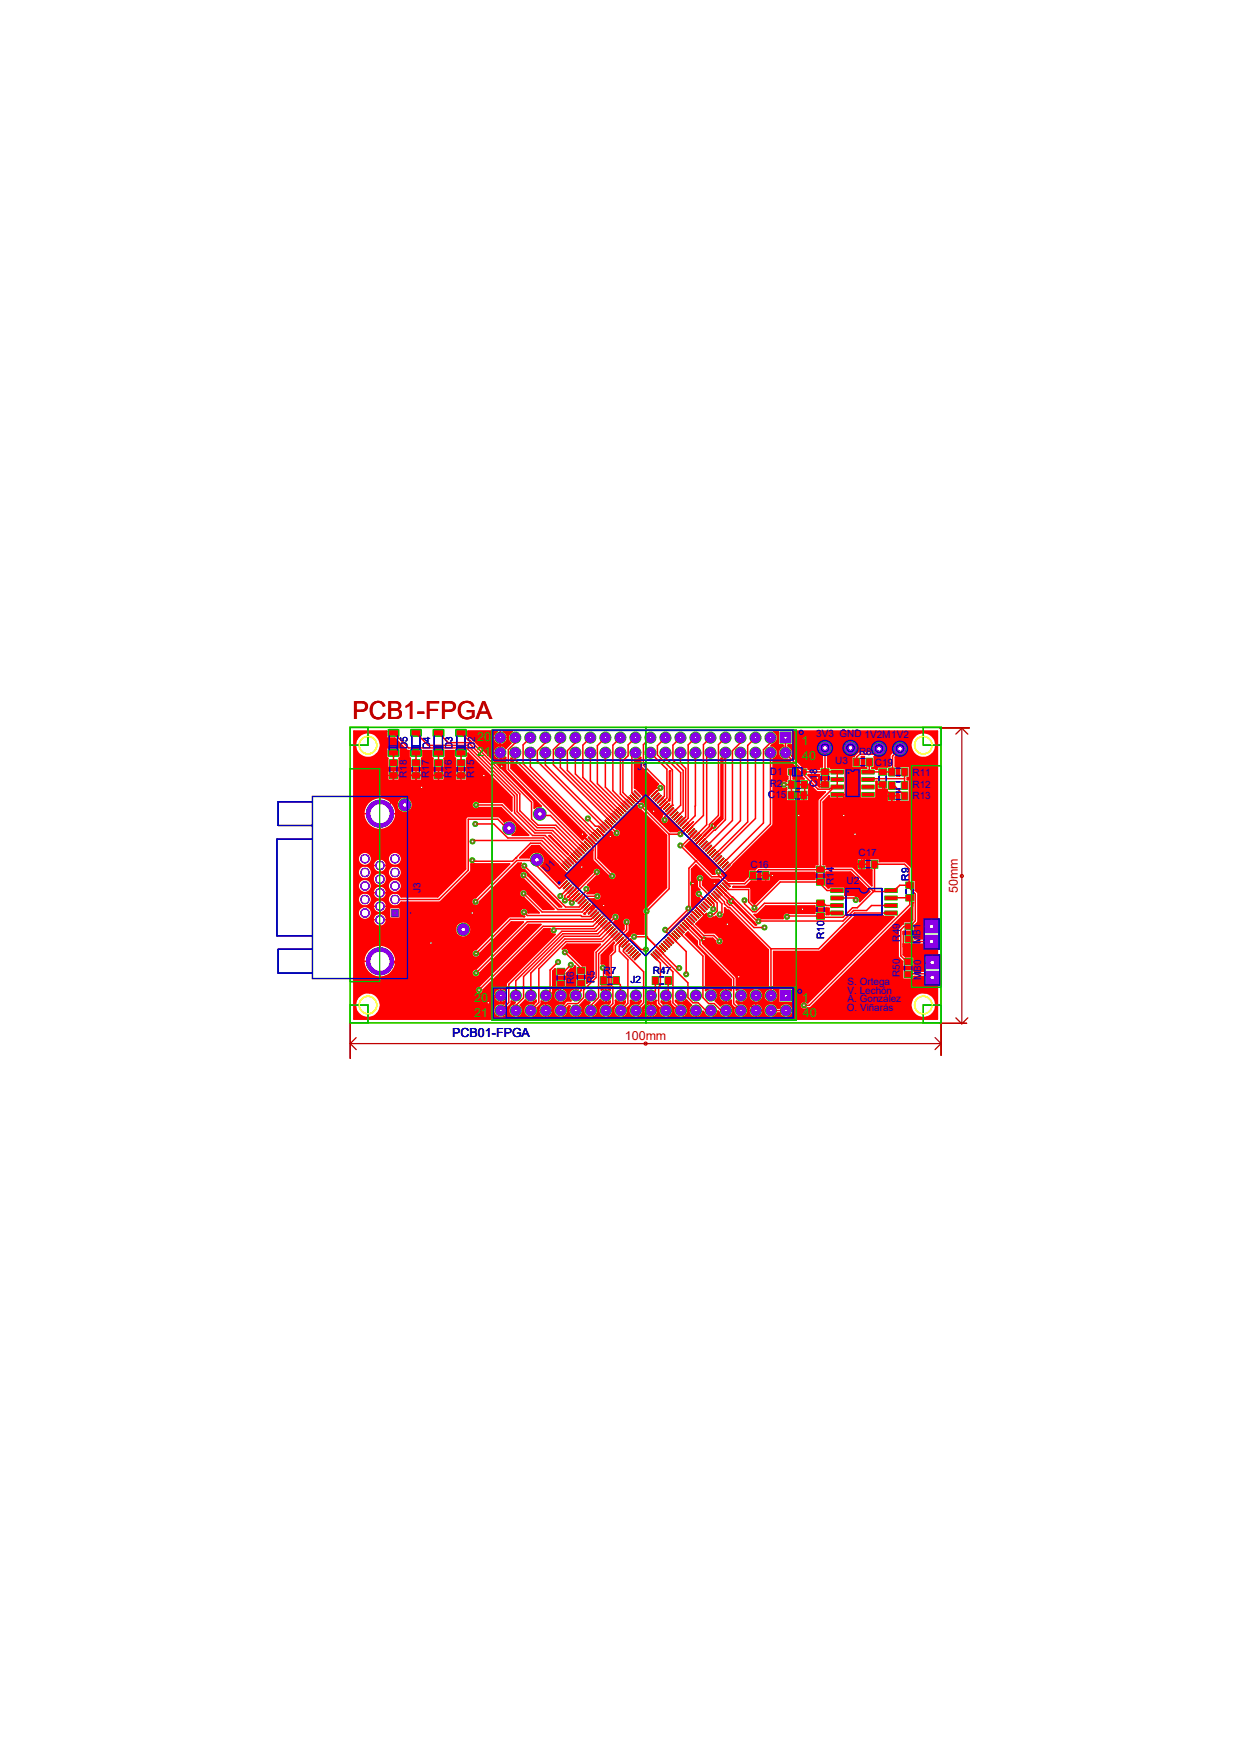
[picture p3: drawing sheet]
<svg xmlns="http://www.w3.org/2000/svg" width="210mm" height="297mm" viewBox="0 0 210 297" stroke-linecap="round" stroke-linejoin="round" font-family="sans-serif">
<defs><g id="words">
<text font-size="4.2" fill="#c00000" x="59.6" y="121.6">PCB1-FPGA</text>
<g font-size="2.1" fill="#00c000">
<text x="80.8" y="125.4">20</text>
<text x="80.8" y="128">21</text>
<text x="135.7" y="126.1">1</text>
<text x="135.8" y="128.6">40</text>
<text x="80.3" y="169.5">20</text>
<text x="80.3" y="172.1">21</text>
<text x="135.8" y="169.5">1</text>
<text x="135.9" y="172.1">40</text>
</g>
<g font-size="2.1" fill="#c00000">
<text x="162.1" y="151.2" transform="rotate(-90 162.1 151.2)">50mm</text>
<text x="105.7" y="176">100mm</text>
</g>
<text font-size="2.1" fill="#0000c0" x="76.5" y="175.4">PCB01-FPGA</text>
<g font-size="1.7" fill="#0000c0">
<text x="138.1" y="124.8">3V3 GND 1V2M1V2</text>
<text x="68.8" y="131.7" transform="rotate(-90 68.8 131.7)">R18</text>
<text x="69" y="126.8" transform="rotate(-90 69 126.8)">D5</text>
<text x="72.6" y="131.7" transform="rotate(-90 72.6 131.7)">R17</text>
<text x="72.8" y="126.8" transform="rotate(-90 72.8 126.8)">D4</text>
<text x="76.5" y="131.7" transform="rotate(-90 76.5 131.7)">R16</text>
<text x="76.6" y="126.8" transform="rotate(-90 76.6 126.8)">D3</text>
<text x="80.3" y="131.7" transform="rotate(-90 80.3 131.7)">R15</text>
<text x="80.4" y="126.8" transform="rotate(-90 80.4 126.8)">D2</text>
<text x="107.9" y="130.3">J1</text>
<text x="130.3" y="131.1">D1</text>
<text x="141.4" y="129.3">U3</text>
<text x="145.4" y="127.7">R8</text>
<text x="148" y="129.6">C19</text>
<text x="154.4" y="131.3">R11</text>
<text x="130" y="135.1">C15</text>
<text x="130.3" y="133.2">R2</text>
<text x="138.3" y="133.2" transform="rotate(-90 138.3 133.2)">C18</text>
<text x="154.4" y="133.4">R12</text>
<text x="154.4" y="135.2">R13</text>
<text x="92.5" y="147.7" transform="rotate(-45 92.5 147.7)">U1</text>
<text x="127" y="146.9">C16</text>
<text x="141.1" y="149.7" transform="rotate(-90 141.1 149.7)">R14</text>
<text x="143.3" y="149.6">U2</text>
<text x="145.3" y="144.9">C17</text>
<text x="153.8" y="149" transform="rotate(-90 153.8 149)">R9</text>
<text x="71.2" y="151.1" transform="rotate(-90 71.2 151.1)">J3</text>
<text x="139.5" y="158.9" transform="rotate(-90 139.5 158.9)">R10</text>
<text x="152.3" y="159.4" transform="rotate(-90 152.3 159.4)">R49</text>
<text x="155.8" y="159.8" transform="rotate(-90 155.8 159.8)">MB1</text>
<text x="97.2" y="166.5" transform="rotate(-90 97.2 166.5)">R6</text>
<text x="100.6" y="166.4" transform="rotate(-90 100.6 166.4)">R5</text>
<text x="102.2" y="164.8">R7</text>
<text x="106.7" y="166.4">J2</text>
<text x="110.5" y="164.8">R47</text>
<text x="143.4" y="166.8">S. Ortega</text>
<text x="152.3" y="165.4" transform="rotate(-90 152.3 165.4)">R50</text>
<text x="155.9" y="165.9" transform="rotate(-90 155.9 165.9)">MB0</text>
<text x="143.3" y="171">O. Viñarás</text>
<text x="143.4" y="168.2">V. Lechón</text>
<text x="143.4" y="169.6">A. González</text>
</g>
</g></defs>
<g fill="#c0c000">
<path d="M94.9 150l1-1.1 .2 .2-1 1.1z" fill-rule="evenodd"/>
<path d="M96.3 149.3l.2 .2-1.1 1-.2-.2z" fill-rule="evenodd"/>
<path d="M95.5 150.7l1.1-1.1 .2 .3-1 1z" fill-rule="evenodd"/>
<path d="M95.9 151l1.1-1 .2 .2-1.1 1.1z" fill-rule="evenodd"/>
<path d="M96.3 151.4l1-1.1 .2 .2-1 1.1z" fill-rule="evenodd"/>
<path d="M96.6 151.8l1.1-1.1 .2 .2-1 1.1z" fill-rule="evenodd"/>
<path d="M97 152.1l1-1.1 .3 .3-1.1 1z" fill-rule="evenodd"/>
<path d="M97.3 152.5l1.1-1.1 .2 .2-1.1 1.1z" fill-rule="evenodd"/>
<path d="M98.8 151.8l.2 .2-1.1 1-.2-.2z" fill-rule="evenodd"/>
<path d="M98 153.2l1.1-1.1 .2 .2-1 1.1z" fill-rule="evenodd"/>
<path d="M98.4 153.5l1-1 .3 .2-1.1 1.1z" fill-rule="evenodd"/>
<path d="M98.8 153.9l1-1.1 .2 .2-1 1.1z" fill-rule="evenodd"/>
<path d="M99.1 154.2l1.1-1 .2 .2-1.1 1z" fill-rule="evenodd"/>
<path d="M99.4 154.6l1.1-1.1 .2 .3-1 1z" fill-rule="evenodd"/>
<path d="M99.8 154.9l1.1-1 .2 .2-1.1 1.1z" fill-rule="evenodd"/>
<path d="M100.2 155.3l1-1.1 .2 .2-1 1.1z" fill-rule="evenodd"/>
<path d="M100.5 155.7l1.1-1.1 .2 .2-1.1 1.1z" fill-rule="evenodd"/>
<path d="M100.9 156l1-1.1 .3 .3-1.1 1z" fill-rule="evenodd"/>
<path d="M101.2 156.3l1.1-1 .2 .2-1.1 1z" fill-rule="evenodd"/>
<path d="M101.6 156.7l1-1 .2 .2-1 1z" fill-rule="evenodd"/>
<path d="M101.9 157.1l1.1-1.1 .2 .2-1 1.1z" fill-rule="evenodd"/>
<path d="M102.3 157.4l1-1.1 .2 .2-1 1.1z" fill-rule="evenodd"/>
<path d="M102.6 157.8l1.1-1.1 .2 .2-1.1 1.1z" fill-rule="evenodd"/>
<path d="M103 158.1l1.1-1 .2 .2-1.1 1z" fill-rule="evenodd"/>
<path d="M103.3 158.5l1.1-1.1 .2 .2-1.1 1.1z" fill-rule="evenodd"/>
<path d="M103.7 158.8l1.1-1 .2 .2-1.1 1z" fill-rule="evenodd"/>
<path d="M104.1 159.2l1-1.1 .2 .2-1 1.1z" fill-rule="evenodd"/>
<path d="M104.4 159.6l1.1-1.1 .2 .2-1.1 1.1z" fill-rule="evenodd"/>
<path d="M104.8 159.9l1-1.1 .2 .2-1 1.1z" fill-rule="evenodd"/>
<path d="M106.2 159.2l.2 .2-1.1 1-.2-.2z" fill-rule="evenodd"/>
<path d="M105.5 160.6l1-1 .2 .2-1 1z" fill-rule="evenodd"/>
<path d="M105.8 161l1.1-1.1 .2 .2-1.1 1.1z" fill-rule="evenodd"/>
<path d="M106.2 161.3l1-1.1 .2 .2-1 1.1z" fill-rule="evenodd"/>
<path d="M106.5 161.7l1.1-1.1 .2 .2-1.1 1.1z" fill-rule="evenodd"/>
<path d="M106.9 162l1-1 .3 .2-1.1 1z" fill-rule="evenodd"/>
<path d="M107.2 162.3l1.1-1 .2 .2-1.1 1.1z" fill-rule="evenodd"/>
<path d="M110.3 161.3l1 1-.2 .3-1-1.1z" fill-rule="evenodd"/>
<path d="M110.4 161.2l.2-.2 1.1 1-.2 .2z" fill-rule="evenodd"/>
<path d="M111 160.6l1 1.1-.2 .2-1.1-1.1z" fill-rule="evenodd"/>
<path d="M111.3 160.2l1.1 1.1-.2 .2-1.1-1.1z" fill-rule="evenodd"/>
<path d="M111.5 160.1l.2-.2 1 1.1-.2 .2z" fill-rule="evenodd"/>
<path d="M112 159.6l1.1 1-.2 .2-1.1-1z" fill-rule="evenodd"/>
<path d="M112.4 159.2l1.1 1-.3 .2-1-1z" fill-rule="evenodd"/>
<path d="M112.5 159l.2-.2 1.1 1.1-.2 .2z" fill-rule="evenodd"/>
<path d="M113.1 158.5l1 1.1-.2 .2-1-1.1z" fill-rule="evenodd"/>
<path d="M113.5 158.1l1 1.1-.2 .2-1.1-1.1z" fill-rule="evenodd"/>
<path d="M113.6 158l.2-.2 1.1 1-.3 .2z" fill-rule="evenodd"/>
<path d="M114.1 157.4l1.1 1.1-.2 .2-1.1-1.1z" fill-rule="evenodd"/>
<path d="M114.5 157.1l1.1 1-.2 .2-1.1-1z" fill-rule="evenodd"/>
<path d="M114.6 156.9l.3-.2 1 1.1-.2 .2z" fill-rule="evenodd"/>
<path d="M115 156.5l.2-.2 1 1.1-.2 .2z" fill-rule="evenodd"/>
<path d="M115.6 156l1 1.1-.2 .2-1-1.1z" fill-rule="evenodd"/>
<path d="M115.7 155.9l.2-.2 1.1 1-.2 .2z" fill-rule="evenodd"/>
<path d="M116.1 155.5l.2-.2 1 1-.2 .2z" fill-rule="evenodd"/>
<path d="M116.6 154.9l1.1 1.1-.2 .2-1.1-1z" fill-rule="evenodd"/>
<path d="M116.8 154.8l.2-.2 1 1.1-.2 .2z" fill-rule="evenodd"/>
<path d="M117.1 154.4l.2-.2 1.1 1.1-.2 .2z" fill-rule="evenodd"/>
<path d="M117.7 153.9l1 1-.2 .3-1-1.1z" fill-rule="evenodd"/>
<path d="M117.8 153.8l.2-.3 1.1 1.1-.2 .2z" fill-rule="evenodd"/>
<path d="M118.2 153.4l.2-.2 1.1 1-.2 .2z" fill-rule="evenodd"/>
<path d="M118.7 152.8l1.1 1.1-.2 .2-1.1-1.1z" fill-rule="evenodd"/>
<path d="M118.9 152.7l.2-.2 1 1-.2 .3z" fill-rule="evenodd"/>
<path d="M119.3 152.3l.2-.2 1 1.1-.2 .2z" fill-rule="evenodd"/>
<path d="M119.8 151.8l1.1 1-.3 .2-1-1z" fill-rule="evenodd"/>
<path d="M119.9 151.6l.2-.2 1.1 1.1-.2 .2z" fill-rule="evenodd"/>
<path d="M120.3 151.3l.2-.3 1.1 1.1-.2 .2z" fill-rule="evenodd"/>
<path d="M120.9 150.7l1 1.1-.2 .2-1.1-1.1z" fill-rule="evenodd"/>
<path d="M121.2 150.3l1.1 1.1-.3 .2-1-1.1z" fill-rule="evenodd"/>
<path d="M121.4 150.2l.2-.2 1 1-.2 .3z" fill-rule="evenodd"/>
<path d="M121.9 149.6l1.1 1.1-.2 .2-1.1-1z" fill-rule="evenodd"/>
<path d="M122.3 149.3l1.1 1-.3 .2-1-1z" fill-rule="evenodd"/>
<path d="M122.4 149.1l.2-.2 1.1 1.1-.2 .2z" fill-rule="evenodd"/>
<path d="M122.4 147.2l1.1-1.1 .2 .2-1.1 1.1z" fill-rule="evenodd"/>
<path d="M122.1 146.8l1-1 .3 .2-1.1 1z" fill-rule="evenodd"/>
<path d="M121.7 146.5l1.1-1.1 .2 .2-1.1 1.1z" fill-rule="evenodd"/>
<path d="M121.4 146.1l1-1 .2 .2-1 1z" fill-rule="evenodd"/>
<path d="M121 145.8l1-1.1 .3 .2-1.1 1.1z" fill-rule="evenodd"/>
<path d="M120.6 145.4l1.1-1 .2 .2-1 1z" fill-rule="evenodd"/>
<path d="M120.3 145l1.1-1 .2 .2-1.1 1z" fill-rule="evenodd"/>
<path d="M119.9 144.7l1.1-1.1 .2 .2-1.1 1.1z" fill-rule="evenodd"/>
<path d="M119.6 144.4l1-1.1 .3 .2-1.1 1.1z" fill-rule="evenodd"/>
<path d="M119.3 144l1-1.1 .2 .2-1 1.1z" fill-rule="evenodd"/>
<path d="M118.9 143.6l1-1 .2 .2-1 1z" fill-rule="evenodd"/>
<path d="M118.5 143.3l1.1-1.1 .2 .3-1.1 1z" fill-rule="evenodd"/>
<path d="M118.2 142.9l1.1-1 .2 .2-1.1 1z" fill-rule="evenodd"/>
<path d="M117.8 142.6l1.1-1.1 .2 .2-1.1 1.1z" fill-rule="evenodd"/>
<path d="M117.5 142.2l1-1 .2 .2-1 1.1z" fill-rule="evenodd"/>
<path d="M117.1 141.9l1.1-1.1 .2 .2-1.1 1.1z" fill-rule="evenodd"/>
<path d="M117.8 140.5l.2 .2-1 1-.2-.2z" fill-rule="evenodd"/>
<path d="M116.4 141.2l1.1-1.1 .2 .2-1.1 1.1z" fill-rule="evenodd"/>
<path d="M116.1 140.8l1-1.1 .2 .3-1 1z" fill-rule="evenodd"/>
<path d="M115.7 140.5l1.1-1.1 .2 .2-1.1 1.1z" fill-rule="evenodd"/>
<path d="M115.4 140.1l1-1 .2 .2-1 1z" fill-rule="evenodd"/>
<path d="M115 139.7l1-1 .2 .2-1 1.1z" fill-rule="evenodd"/>
<path d="M114.6 139.4l1.1-1.1 .2 .3-1 1z" fill-rule="evenodd"/>
<path d="M114.3 139.1l1.1-1.1 .2 .2-1.1 1.1z" fill-rule="evenodd"/>
<path d="M113.9 138.7l1.1-1.1 .2 .2-1.1 1.1z" fill-rule="evenodd"/>
<path d="M113.6 138.3l1-1 .3 .2-1.1 1.1z" fill-rule="evenodd"/>
<path d="M113.2 138l1.1-1.1 .2 .2-1 1.1z" fill-rule="evenodd"/>
<path d="M112.9 137.6l1-1 .2 .2-1 1z" fill-rule="evenodd"/>
<path d="M112.5 137.3l1.1-1.1 .2 .2-1.1 1.1z" fill-rule="evenodd"/>
<path d="M112.2 136.9l1-1.1 .3 .3-1.1 1z" fill-rule="evenodd"/>
<path d="M111.8 136.6l1.1-1.1 .2 .2-1.1 1.1z" fill-rule="evenodd"/>
<path d="M111.5 136.2l1-1 .2 .2-1 1z" fill-rule="evenodd"/>
<path d="M111.1 135.8l1.1-1 .2 .2-1.1 1.1z" fill-rule="evenodd"/>
<path d="M110.7 135.5l1.1-1 .2 .2-1 1z" fill-rule="evenodd"/>
<path d="M110.4 135.2l1.1-1.1 .2 .2-1.1 1.1z" fill-rule="evenodd"/>
<path d="M110.1 134.8l1-1.1 .2 .2-1 1.1z" fill-rule="evenodd"/>
<path d="M107.2 133.9l.2-.2 1.1 1.1-.2 .2z" fill-rule="evenodd"/>
<path d="M106.9 134.3l.2-.2 1.1 1.1-.3 .2z" fill-rule="evenodd"/>
<path d="M106.5 134.7l.2-.2 1.1 1-.2 .2z" fill-rule="evenodd"/>
<path d="M106.4 134.8l1 1-.2 .3-1-1.1z" fill-rule="evenodd"/>
<path d="M105.8 135.4l.2-.2 1.1 1-.2 .2z" fill-rule="evenodd"/>
<path d="M105.7 135.5l1 1.1-.2 .2-1-1.1z" fill-rule="evenodd"/>
<path d="M105.1 136.1l.2-.3 1.1 1.1-.2 .2z" fill-rule="evenodd"/>
<path d="M104.8 136.4l.2-.2 1 1.1-.2 .2z" fill-rule="evenodd"/>
<path d="M104.6 136.6l1.1 1-.2 .2-1.1-1z" fill-rule="evenodd"/>
<path d="M104.1 137.1l.2-.2 1 1.1-.2 .2z" fill-rule="evenodd"/>
<path d="M103.9 137.3l1.1 1-.2 .3-1.1-1.1z" fill-rule="evenodd"/>
<path d="M103.5 137.6l1.1 1.1-.2 .2-1.1-1.1z" fill-rule="evenodd"/>
<path d="M103.2 138l1.1 1.1-.2 .2-1.1-1.1z" fill-rule="evenodd"/>
<path d="M102.6 138.6l.2-.3 1.1 1.1-.2 .2z" fill-rule="evenodd"/>
<path d="M102.5 138.7l1 1-.2 .3-1-1.1z" fill-rule="evenodd"/>
<path d="M102.2 139.1l1 1-.2 .2-1.1-1z" fill-rule="evenodd"/>
<path d="M101.6 139.6l.2-.2 1 1.1-.2 .2z" fill-rule="evenodd"/>
<path d="M101.4 139.7l1.1 1.1-.2 .2-1.1-1z" fill-rule="evenodd"/>
<path d="M101.1 140.1l1.1 1.1-.3 .2-1-1.1z" fill-rule="evenodd"/>
<path d="M100.5 140.7l.2-.2 1.1 1-.2 .2z" fill-rule="evenodd"/>
<path d="M100.4 140.8l1 1.1-.2 .2-1-1.1z" fill-rule="evenodd"/>
<path d="M100 141.2l1.1 1-.2 .3-1.1-1.1z" fill-rule="evenodd"/>
<path d="M99.4 141.7l.3-.2 1 1.1-.2 .2z" fill-rule="evenodd"/>
<path d="M99.3 141.9l1.1 1-.2 .2-1.1-1z" fill-rule="evenodd"/>
<path d="M99 142.2l1 1.1-.2 .2-1-1z" fill-rule="evenodd"/>
<path d="M98.4 142.8l.2-.2 1.1 1-.3 .2z" fill-rule="evenodd"/>
<path d="M98.3 142.9l1 1.1-.2 .2-1.1-1.1z" fill-rule="evenodd"/>
<path d="M97.9 143.3l1.1 1.1-.2 .2-1.1-1.1z" fill-rule="evenodd"/>
<path d="M97.3 143.8l.2-.2 1.1 1.1-.2 .2z" fill-rule="evenodd"/>
<path d="M97.2 144l1.1 1-.3 .2-1-1z" fill-rule="evenodd"/>
<path d="M96.9 144.4l1 1-.2 .2-1.1-1z" fill-rule="evenodd"/>
<path d="M96.3 144.9l.2-.2 1 1.1-.2 .2z" fill-rule="evenodd"/>
<path d="M95.9 145.3l.2-.2 1.1 1-.2 .2z" fill-rule="evenodd"/>
<path d="M95.8 145.4l1 1.1-.2 .2-1.1-1.1z" fill-rule="evenodd"/>
<path d="M95.2 146l.2-.2 1.1 1-.2 .2z" fill-rule="evenodd"/>
<path d="M94.9 146.3l.2-.2 1 1.1-.2 .2z" fill-rule="evenodd"/>
<path d="M65.8 123.6h1.6v.9h-1.6zM65.8 127h1.6v.8h-1.6zM69.6 123.6h1.6v.9h-1.6zM69.6 127h1.6v.8h-1.6zM73.4 123.6h1.6v.9h-1.6zM73.4 127h1.6v.8h-1.6zM77.3 123.6h1.5v.9h-1.5zM77.3 127h1.5v.8h-1.5zM66 128.6h1.2v1h-1.2zM66 130.7h1.2v1h-1.2zM69.8 128.6h1.2v1h-1.2zM69.8 130.7h1.2v1h-1.2zM73.6 128.6h1.2v1h-1.2zM73.6 130.7h1.2v1h-1.2zM77.4 128.6h1.3v1h-1.3zM77.4 130.7h1.3v1h-1.3zM94.3 163.9h1.2v1h-1.2zM94.3 166h1.2v1h-1.2zM97.7 163.8h1.3v1h-1.3zM97.7 165.9h1.3v1h-1.3zM101.6 165.3h1.1v1.3h-1.1zM103.8 165.3h1v1.3h-1zM112.6 165.3h1v1.3h-1zM110.4 165.3h1v1.3h-1zM129.1 147.5h1v1.3h-1zM126.9 147.5h1v1.3h-1zM135.8 130.2h.6v.9h-.6zM133.5 130.2h.6v.9h-.6zM133.4 132.2h1.1v1.2h-1.1zM135.6 132.2h1v1.2h-1zM146.6 128.4h1v1.2h-1zM144.4 128.4h1.1v1.2h-1.1zM152.6 130h1v1.3h-1zM150.4 130h1v1.3h-1zM152.6 132.3h1v1.3h-1zM150.4 132.3h1v1.3h-1zM152.6 134.1h1v1.2h-1zM150.4 134.1h1v1.2h-1zM148.8 130.1h1.2v1h-1.2zM148.8 132.2h1.2v1.1h-1.2zM140.7 130.3h2v.6h-2zM140.7 131.6h2v.6h-2zM140.7 132.9h2v.6h-2zM140.7 134.2h2v.5h-2zM145.9 134.2h2v.5h-2zM145.9 132.9h2v.6h-2zM145.9 131.6h2v.6h-2zM145.9 130.3h2v.6h-2zM139 130.1h1.3v1h-1.3zM139 132.2h1.3v1.1h-1.3zM140.6 150.4h2.1v.6h-2.1zM140.6 151.7h2.1v.6h-2.1zM140.6 153h2.1v.5h-2.1zM140.6 154.2h2.1v.6h-2.1zM149.8 154.2h2v.6h-2zM149.8 153h2v.5h-2zM149.8 151.7h2v.6h-2zM149.8 150.4h2v.6h-2zM153.3 149.3h1.3v1h-1.3zM153.3 151.4h1.3v1h-1.3zM133.4 133.9h1v1.3h-1zM135.5 133.9h1v1.3h-1zM138.2 146.6h1.3v1.1h-1.3zM138.2 148.8h1.3v1h-1.3zM138.2 154.5h1.3v1h-1.3zM138.2 152.4h1.3v1h-1.3zM153.2 156.3h1.3v1h-1.3zM153.2 158.4h1.3v1h-1.3zM153.1 162.3h1.2v1h-1.2zM153.1 164.4h1.2v1h-1.2zM147.5 145.6h1v1.3h-1zM145.3 145.6h1v1.3h-1z" fill-rule="evenodd"/>
</g>
<g fill="none" stroke="#ff0" stroke-width=".21">
<path d="M59.3 123.1h100v50h-100z"/>
<circle cx="62.3" cy="126.1" r="1.48"/>
<circle cx="156.3" cy="126.1" r="1.48"/>
<circle cx="62.3" cy="170.1" r="1.48"/>
<circle cx="156.3" cy="170.1" r="1.48"/>
</g>
<path d="M159 123.2h5M59.3 173.1v6M159 173.2h4.6M159.3 173.1v5.5" fill="none" stroke="#c00000" stroke-width=".21"/>
<path d="M59.3 123.1h50v50h-50zM59.3 123.1h3v3h-3zM59.3 130.1h5v36h-5zM83.3 123.6h51.4v49h-51.4zM83.3 123.6h51.4v5.5h-51.4zM109.3 123.1h50v50h-50zM154.3 129.6h5v37.5h-5zM156.3 123.1h3v3h-3zM59.3 170.1h3v3h-3zM83.3 167.1h51.4v5.5h-51.4zM156.3 170.1h3v3h-3z" fill="none" stroke="#00c000" stroke-width=".21"/>
<g fill="none" stroke="#0000c0" stroke-width=".21">
<path d="M52.9 134.8h16.1v30.8h-16.1zM52.9 135.7h-5.8v4h5.8M65.9 126.2h1.4v.3h-1.4zM65.9 124.5v2.4M66 129.8v.8M67.2 129.8v.7M67.3 124.5v2.4M69.7 126.2h1.4v.3h-1.4zM69.7 124.5v2.4M69.8 129.8v.8M71 129.8v.7M71.1 124.5v2.4"/>
<path d="M73.5 126.2h1.4v.3h-1.4zM73.5 124.5v2.4M73.6 129.8v.8M74.8 129.8v.7M74.9 124.5v2.4M77.3 126.2h1.4v.3h-1.4zM77.3 124.5v2.4M77.4 129.8v.8M78.6 129.8v.7M78.7 124.5v2.4M83.4 123.6h50.8v5.1h-50.8zM109.3 134.5l13.6 13.7-13.6 13.6-13.7-13.6z"/>
<path d="M134.6 134h.7M134.6 135.2h.7M134.7 132.2h.7M134.7 133.4h.7M139 131.4v.7M140.2 131.4v.6M143.2 130.3h.8a.28 .28 0 0 0 .3 .3 .28 .28 0 0 0 .3-.3h.8v4.5h-2.2zM145.7 129.6h.6M145.7 128.4h.6M148.8 131.4v.7M150 131.4v.6M151.6 131.2h.7"/>
<path d="M151.6 130h.7M151.6 133.5h.7M151.6 132.3h.7M151.6 135.3h.7M151.6 134.1h.7M52.9 142h-6v16.4h6M128.1 148.8h.7M128.1 147.5h.7M138.2 147.9v.7M138.3 153.6v.7M139.4 147.9v.6M139.5 153.6v.7"/>
<path d="M143.2 150.4h2.3a.76 .76 0 0 0 .7 .7 .76 .76 0 0 0 .8-.7h2.3v4.5h-6.1zM146.6 146.9h.6M146.6 145.6h.6M153.2 157.5v.7M153.3 150.5v.8M154.4 157.5v.7M154.6 150.5v.7M156.4 155.5h2.5v5.1h-2.5zM52.9 160.7h-5.8v4h5.8M83.5 167.2h50.8v5.1h-50.8zM85.7 167.1h48.5v5.1h-48.5zM94.3 165.1v.8"/>
<path d="M95.5 165.1v.7M97.7 165v.7M98.9 165v.7M102.9 165.4h.6M102.9 166.6h.7M111.6 166.5h.7M111.6 165.3h.7M153.1 163.5v.7M154.3 163.5v.7M156.5 161.6h2.5v5.1h-2.5z"/>
<circle cx="135.6" cy="124" r=".34"/>
<circle cx="139.6" cy="126.6" r="1.27"/>
<circle cx="139.6" cy="126.6" r=".64"/>
<circle cx="143.6" cy="130.8" r=".08"/>
<circle cx="143.9" cy="126.6" r="1.27"/>
<circle cx="143.9" cy="126.6" r=".64"/>
<circle cx="148.8" cy="126.7" r="1.27"/>
<circle cx="148.8" cy="126.7" r=".64"/>
<circle cx="152.3" cy="126.7" r="1.27"/>
<circle cx="152.3" cy="126.7" r=".64"/>
<circle cx="143.5" cy="150.9" r=".08"/>
<circle cx="135.3" cy="167.8" r=".34"/>
</g>
<circle cx="94.6" cy="149.4" r=".13" fill="none" stroke="#0000c0" stroke-width=".25"/>
<path d="M134.2 129.9h1.5v1.4h-1.5zM134.5 129.9v1.4M134.6 129.9v1.4M69.4 154.5h.1" fill="none" stroke="#0000c0" stroke-width=".17"/>
<g fill="#00c000">
<path d="M132 123.9h1.9v2l-2-.1z" fill-rule="evenodd"/>
<path d="M132 167.6l1.9-.1 .1 1.9-1.9 .1z" fill-rule="evenodd"/>
<path d="M94.9 150l1-1.1 .2 .2-1 1.1z" fill-rule="evenodd"/>
<path d="M96.3 149.3l.2 .2-1.1 1-.2-.2z" fill-rule="evenodd"/>
<path d="M95.5 150.7l1.1-1.1 .2 .3-1 1z" fill-rule="evenodd"/>
<path d="M95.9 151l1.1-1 .2 .2-1.1 1.1z" fill-rule="evenodd"/>
<path d="M96.3 151.4l1-1.1 .2 .2-1 1.1z" fill-rule="evenodd"/>
<path d="M96.6 151.8l1.1-1.1 .2 .2-1 1.1z" fill-rule="evenodd"/>
<path d="M97 152.1l1-1.1 .3 .3-1.1 1z" fill-rule="evenodd"/>
<path d="M97.3 152.5l1.1-1.1 .2 .2-1.1 1.1z" fill-rule="evenodd"/>
<path d="M98.8 151.8l.2 .2-1.1 1-.2-.2z" fill-rule="evenodd"/>
<path d="M98 153.2l1.1-1.1 .2 .2-1 1.1z" fill-rule="evenodd"/>
<path d="M98.4 153.5l1-1 .3 .2-1.1 1.1z" fill-rule="evenodd"/>
<path d="M98.8 153.9l1-1.1 .2 .2-1 1.1z" fill-rule="evenodd"/>
<path d="M99.1 154.2l1.1-1 .2 .2-1.1 1z" fill-rule="evenodd"/>
<path d="M99.4 154.6l1.1-1.1 .2 .3-1 1z" fill-rule="evenodd"/>
<path d="M99.8 154.9l1.1-1 .2 .2-1.1 1.1z" fill-rule="evenodd"/>
<path d="M100.2 155.3l1-1.1 .2 .2-1 1.1z" fill-rule="evenodd"/>
<path d="M100.5 155.7l1.1-1.1 .2 .2-1.1 1.1z" fill-rule="evenodd"/>
<path d="M100.9 156l1-1.1 .3 .3-1.1 1z" fill-rule="evenodd"/>
<path d="M101.2 156.3l1.1-1 .2 .2-1.1 1z" fill-rule="evenodd"/>
<path d="M101.6 156.7l1-1 .2 .2-1 1z" fill-rule="evenodd"/>
<path d="M101.9 157.1l1.1-1.1 .2 .2-1 1.1z" fill-rule="evenodd"/>
<path d="M102.3 157.4l1-1.1 .2 .2-1 1.1z" fill-rule="evenodd"/>
<path d="M102.6 157.8l1.1-1.1 .2 .2-1.1 1.1z" fill-rule="evenodd"/>
<path d="M103 158.1l1.1-1 .2 .2-1.1 1z" fill-rule="evenodd"/>
<path d="M103.3 158.5l1.1-1.1 .2 .2-1.1 1.1z" fill-rule="evenodd"/>
<path d="M103.7 158.8l1.1-1 .2 .2-1.1 1z" fill-rule="evenodd"/>
<path d="M104.1 159.2l1-1.1 .2 .2-1 1.1z" fill-rule="evenodd"/>
<path d="M104.4 159.6l1.1-1.1 .2 .2-1.1 1.1z" fill-rule="evenodd"/>
<path d="M104.8 159.9l1-1.1 .2 .2-1 1.1z" fill-rule="evenodd"/>
<path d="M106.2 159.2l.2 .2-1.1 1-.2-.2z" fill-rule="evenodd"/>
<path d="M105.5 160.6l1-1 .2 .2-1 1z" fill-rule="evenodd"/>
<path d="M105.8 161l1.1-1.1 .2 .2-1.1 1.1z" fill-rule="evenodd"/>
<path d="M106.2 161.3l1-1.1 .2 .2-1 1.1z" fill-rule="evenodd"/>
<path d="M106.5 161.7l1.1-1.1 .2 .2-1.1 1.1z" fill-rule="evenodd"/>
<path d="M106.9 162l1-1 .3 .2-1.1 1z" fill-rule="evenodd"/>
<path d="M107.2 162.3l1.1-1 .2 .2-1.1 1.1z" fill-rule="evenodd"/>
<path d="M110.3 161.3l1 1-.2 .3-1-1.1z" fill-rule="evenodd"/>
<path d="M110.4 161.2l.2-.2 1.1 1-.2 .2z" fill-rule="evenodd"/>
<path d="M111 160.6l1 1.1-.2 .2-1.1-1.1z" fill-rule="evenodd"/>
<path d="M111.3 160.2l1.1 1.1-.2 .2-1.1-1.1z" fill-rule="evenodd"/>
<path d="M111.5 160.1l.2-.2 1 1.1-.2 .2z" fill-rule="evenodd"/>
<path d="M112 159.6l1.1 1-.2 .2-1.1-1z" fill-rule="evenodd"/>
<path d="M112.4 159.2l1.1 1-.3 .2-1-1z" fill-rule="evenodd"/>
<path d="M112.5 159l.2-.2 1.1 1.1-.2 .2z" fill-rule="evenodd"/>
<path d="M113.1 158.5l1 1.1-.2 .2-1-1.1z" fill-rule="evenodd"/>
<path d="M113.5 158.1l1 1.1-.2 .2-1.1-1.1z" fill-rule="evenodd"/>
<path d="M113.6 158l.2-.2 1.1 1-.3 .2z" fill-rule="evenodd"/>
<path d="M114.1 157.4l1.1 1.1-.2 .2-1.1-1.1z" fill-rule="evenodd"/>
<path d="M114.5 157.1l1.1 1-.2 .2-1.1-1z" fill-rule="evenodd"/>
<path d="M114.6 156.9l.3-.2 1 1.1-.2 .2z" fill-rule="evenodd"/>
<path d="M115 156.5l.2-.2 1 1.1-.2 .2z" fill-rule="evenodd"/>
<path d="M115.6 156l1 1.1-.2 .2-1-1.1z" fill-rule="evenodd"/>
<path d="M115.7 155.9l.2-.2 1.1 1-.2 .2z" fill-rule="evenodd"/>
<path d="M116.1 155.5l.2-.2 1 1-.2 .2z" fill-rule="evenodd"/>
<path d="M116.6 154.9l1.1 1.1-.2 .2-1.1-1z" fill-rule="evenodd"/>
<path d="M116.8 154.8l.2-.2 1 1.1-.2 .2z" fill-rule="evenodd"/>
<path d="M117.1 154.4l.2-.2 1.1 1.1-.2 .2z" fill-rule="evenodd"/>
<path d="M117.7 153.9l1 1-.2 .3-1-1.1z" fill-rule="evenodd"/>
<path d="M117.8 153.8l.2-.3 1.1 1.1-.2 .2z" fill-rule="evenodd"/>
<path d="M118.2 153.4l.2-.2 1.1 1-.2 .2z" fill-rule="evenodd"/>
<path d="M118.7 152.8l1.1 1.1-.2 .2-1.1-1.1z" fill-rule="evenodd"/>
<path d="M118.9 152.7l.2-.2 1 1-.2 .3z" fill-rule="evenodd"/>
<path d="M119.3 152.3l.2-.2 1 1.1-.2 .2z" fill-rule="evenodd"/>
<path d="M119.8 151.8l1.1 1-.3 .2-1-1z" fill-rule="evenodd"/>
<path d="M119.9 151.6l.2-.2 1.1 1.1-.2 .2z" fill-rule="evenodd"/>
<path d="M120.3 151.3l.2-.3 1.1 1.1-.2 .2z" fill-rule="evenodd"/>
<path d="M120.9 150.7l1 1.1-.2 .2-1.1-1.1z" fill-rule="evenodd"/>
<path d="M121.2 150.3l1.1 1.1-.3 .2-1-1.1z" fill-rule="evenodd"/>
<path d="M121.4 150.2l.2-.2 1 1-.2 .3z" fill-rule="evenodd"/>
<path d="M121.9 149.6l1.1 1.1-.2 .2-1.1-1z" fill-rule="evenodd"/>
<path d="M122.3 149.3l1.1 1-.3 .2-1-1z" fill-rule="evenodd"/>
<path d="M122.4 149.1l.2-.2 1.1 1.1-.2 .2z" fill-rule="evenodd"/>
<path d="M122.4 147.2l1.1-1.1 .2 .2-1.1 1.1z" fill-rule="evenodd"/>
<path d="M122.1 146.8l1-1 .3 .2-1.1 1z" fill-rule="evenodd"/>
<path d="M121.7 146.5l1.1-1.1 .2 .2-1.1 1.1z" fill-rule="evenodd"/>
<path d="M121.4 146.1l1-1 .2 .2-1 1z" fill-rule="evenodd"/>
<path d="M121 145.8l1-1.1 .3 .2-1.1 1.1z" fill-rule="evenodd"/>
<path d="M120.6 145.4l1.1-1 .2 .2-1 1z" fill-rule="evenodd"/>
<path d="M120.3 145l1.1-1 .2 .2-1.1 1z" fill-rule="evenodd"/>
<path d="M119.9 144.7l1.1-1.1 .2 .2-1.1 1.1z" fill-rule="evenodd"/>
<path d="M119.6 144.4l1-1.1 .3 .2-1.1 1.1z" fill-rule="evenodd"/>
<path d="M119.3 144l1-1.1 .2 .2-1 1.1z" fill-rule="evenodd"/>
<path d="M118.9 143.6l1-1 .2 .2-1 1z" fill-rule="evenodd"/>
<path d="M118.5 143.3l1.1-1.1 .2 .3-1.1 1z" fill-rule="evenodd"/>
<path d="M118.2 142.9l1.1-1 .2 .2-1.1 1z" fill-rule="evenodd"/>
<path d="M117.8 142.6l1.1-1.1 .2 .2-1.1 1.1z" fill-rule="evenodd"/>
<path d="M117.5 142.2l1-1 .2 .2-1 1.1z" fill-rule="evenodd"/>
<path d="M117.1 141.9l1.1-1.1 .2 .2-1.1 1.1z" fill-rule="evenodd"/>
<path d="M117.8 140.5l.2 .2-1 1-.2-.2z" fill-rule="evenodd"/>
<path d="M116.4 141.2l1.1-1.1 .2 .2-1.1 1.1z" fill-rule="evenodd"/>
<path d="M116.1 140.8l1-1.1 .2 .3-1 1z" fill-rule="evenodd"/>
<path d="M115.7 140.5l1.1-1.1 .2 .2-1.1 1.1z" fill-rule="evenodd"/>
<path d="M115.4 140.1l1-1 .2 .2-1 1z" fill-rule="evenodd"/>
<path d="M115 139.7l1-1 .2 .2-1 1.1z" fill-rule="evenodd"/>
<path d="M114.6 139.4l1.1-1.1 .2 .3-1 1z" fill-rule="evenodd"/>
<path d="M114.3 139.1l1.1-1.1 .2 .2-1.1 1.1z" fill-rule="evenodd"/>
<path d="M113.9 138.7l1.1-1.1 .2 .2-1.1 1.1z" fill-rule="evenodd"/>
<path d="M113.6 138.3l1-1 .3 .2-1.1 1.1z" fill-rule="evenodd"/>
<path d="M113.2 138l1.1-1.1 .2 .2-1 1.1z" fill-rule="evenodd"/>
<path d="M112.9 137.6l1-1 .2 .2-1 1z" fill-rule="evenodd"/>
<path d="M112.5 137.3l1.1-1.1 .2 .2-1.1 1.1z" fill-rule="evenodd"/>
<path d="M112.2 136.9l1-1.1 .3 .3-1.1 1z" fill-rule="evenodd"/>
<path d="M111.8 136.6l1.1-1.1 .2 .2-1.1 1.1z" fill-rule="evenodd"/>
<path d="M111.5 136.2l1-1 .2 .2-1 1z" fill-rule="evenodd"/>
<path d="M111.1 135.8l1.1-1 .2 .2-1.1 1.1z" fill-rule="evenodd"/>
<path d="M110.7 135.5l1.1-1 .2 .2-1 1z" fill-rule="evenodd"/>
<path d="M110.4 135.2l1.1-1.1 .2 .2-1.1 1.1z" fill-rule="evenodd"/>
<path d="M110.1 134.8l1-1.1 .2 .2-1 1.1z" fill-rule="evenodd"/>
<path d="M107.2 133.9l.2-.2 1.1 1.1-.2 .2z" fill-rule="evenodd"/>
<path d="M106.9 134.3l.2-.2 1.1 1.1-.3 .2z" fill-rule="evenodd"/>
<path d="M106.5 134.7l.2-.2 1.1 1-.2 .2z" fill-rule="evenodd"/>
<path d="M106.4 134.8l1 1-.2 .3-1-1.1z" fill-rule="evenodd"/>
<path d="M105.8 135.4l.2-.2 1.1 1-.2 .2z" fill-rule="evenodd"/>
<path d="M105.7 135.5l1 1.1-.2 .2-1-1.1z" fill-rule="evenodd"/>
<path d="M105.1 136.1l.2-.3 1.1 1.1-.2 .2z" fill-rule="evenodd"/>
<path d="M104.8 136.4l.2-.2 1 1.1-.2 .2z" fill-rule="evenodd"/>
<path d="M104.6 136.6l1.1 1-.2 .2-1.1-1z" fill-rule="evenodd"/>
<path d="M104.1 137.1l.2-.2 1 1.1-.2 .2z" fill-rule="evenodd"/>
<path d="M103.9 137.3l1.1 1-.2 .3-1.1-1.1z" fill-rule="evenodd"/>
<path d="M103.5 137.6l1.1 1.1-.2 .2-1.1-1.1z" fill-rule="evenodd"/>
<path d="M103.2 138l1.1 1.1-.2 .2-1.1-1.1z" fill-rule="evenodd"/>
<path d="M102.6 138.6l.2-.3 1.1 1.1-.2 .2z" fill-rule="evenodd"/>
<path d="M102.5 138.7l1 1-.2 .3-1-1.1z" fill-rule="evenodd"/>
<path d="M102.2 139.1l1 1-.2 .2-1.1-1z" fill-rule="evenodd"/>
<path d="M101.6 139.6l.2-.2 1 1.1-.2 .2z" fill-rule="evenodd"/>
<path d="M101.4 139.7l1.1 1.1-.2 .2-1.1-1z" fill-rule="evenodd"/>
<path d="M101.1 140.1l1.1 1.1-.3 .2-1-1.1z" fill-rule="evenodd"/>
<path d="M100.5 140.7l.2-.2 1.1 1-.2 .2z" fill-rule="evenodd"/>
<path d="M100.4 140.8l1 1.1-.2 .2-1-1.1z" fill-rule="evenodd"/>
<path d="M100 141.2l1.1 1-.2 .3-1.1-1.1z" fill-rule="evenodd"/>
<path d="M99.4 141.7l.3-.2 1 1.1-.2 .2z" fill-rule="evenodd"/>
<path d="M99.3 141.9l1.1 1-.2 .2-1.1-1z" fill-rule="evenodd"/>
<path d="M99 142.2l1 1.1-.2 .2-1-1z" fill-rule="evenodd"/>
<path d="M98.4 142.8l.2-.2 1.1 1-.3 .2z" fill-rule="evenodd"/>
<path d="M98.3 142.9l1 1.1-.2 .2-1.1-1.1z" fill-rule="evenodd"/>
<path d="M97.9 143.3l1.1 1.1-.2 .2-1.1-1.1z" fill-rule="evenodd"/>
<path d="M97.3 143.8l.2-.2 1.1 1.1-.2 .2z" fill-rule="evenodd"/>
<path d="M97.2 144l1.1 1-.3 .2-1-1z" fill-rule="evenodd"/>
<path d="M96.9 144.4l1 1-.2 .2-1.1-1z" fill-rule="evenodd"/>
<path d="M96.3 144.9l.2-.2 1 1.1-.2 .2z" fill-rule="evenodd"/>
<path d="M95.9 145.3l.2-.2 1.1 1-.2 .2z" fill-rule="evenodd"/>
<path d="M95.8 145.4l1 1.1-.2 .2-1.1-1.1z" fill-rule="evenodd"/>
<path d="M95.2 146l.2-.2 1.1 1-.2 .2z" fill-rule="evenodd"/>
<path d="M94.9 146.3l.2-.2 1 1.1-.2 .2z" fill-rule="evenodd"/>
<path d="M65.7 123.4h1.8l.1 .1v1.1l-.1 .1h-1.8l-.1-.1z" fill-rule="evenodd"/>
<path d="M65.7 126.8l1.8-.1 .1 .2v1.1l-.1 .1h-1.8l-.1-.1z" fill-rule="evenodd"/>
<path d="M69.5 123.4h1.8l.1 .1v1.1l-.1 .1h-1.8l-.1-.1z" fill-rule="evenodd"/>
<path d="M69.5 126.8l1.8-.1 .1 .2v1.1l-.1 .1h-1.8l-.1-.1z" fill-rule="evenodd"/>
<path d="M73.3 123.4h1.8l.1 .1v1.1l-.1 .1h-1.8l-.1-.1z" fill-rule="evenodd"/>
<path d="M73.3 126.8l1.8-.1 .1 .2v1.1l-.1 .1h-1.8l-.1-.1z" fill-rule="evenodd"/>
<path d="M77.1 123.4h1.8l.1 .1v1.1l-.1 .1h-1.8l-.1-.1z" fill-rule="evenodd"/>
<path d="M77.1 126.8l1.8-.1 .1 .2v1.1l-.1 .1h-1.8l-.1-.1z" fill-rule="evenodd"/>
<path d="M65.8 128.6l1.5-.1 .1 1.2-1.5 .1z" fill-rule="evenodd"/>
<path d="M65.8 130.7l1.5-.1 .1 1.2-1.5 .1z" fill-rule="evenodd"/>
<path d="M69.6 128.6l1.5-.1 .1 1.2-1.5 .1z" fill-rule="evenodd"/>
<path d="M69.6 130.7l1.5-.1 .1 1.2-1.5 .1z" fill-rule="evenodd"/>
<path d="M73.4 128.6l1.5-.1 .1 1.2-1.5 .1z" fill-rule="evenodd"/>
<path d="M73.4 130.7l1.5-.1 .1 1.2-1.5 .1z" fill-rule="evenodd"/>
<path d="M77.3 128.6l1.4-.1 .1 1.2-1.5 .1z" fill-rule="evenodd"/>
<path d="M77.3 130.7l1.4-.1 .1 1.2-1.5 .1z" fill-rule="evenodd"/>
<path d="M94.1 163.9l1.5-.1 .1 1.2-1.5 .1z" fill-rule="evenodd"/>
<path d="M94.1 166l1.5-.1 .1 1.2-1.5 .1z" fill-rule="evenodd"/>
<path d="M97.6 163.7h1.4l.1 1.1-1.4 .1z" fill-rule="evenodd"/>
<path d="M97.6 165.9l1.4-.1 .1 1.2h-1.4z" fill-rule="evenodd"/>
<path d="M101.6 165.2l1.2 .1-.1 1.4-1.2-.1z" fill-rule="evenodd"/>
<path d="M103.7 165.2l1.2 .1-.1 1.4-1.2-.1z" fill-rule="evenodd"/>
<path d="M112.4 165.3l.1-.1 1.2 .1-.1 1.4-1.2-.1z" fill-rule="evenodd"/>
<path d="M110.3 165.3l.1-.1 1.1 .1v1.4l-1.2-.1z" fill-rule="evenodd"/>
<path d="M128.9 147.5l.1-.1 1.2 .1-.1 1.4-1.2-.1z" fill-rule="evenodd"/>
<path d="M126.8 147.5l.1-.1 1.2 .1-.1 1.4-1.2-.1z" fill-rule="evenodd"/>
<path d="M135.7 130.1h.8v1.1h-.8z" fill-rule="evenodd"/>
<path d="M133.3 130.1h.9v1.1h-.9z" fill-rule="evenodd"/>
<path d="M133.3 132.1h1.3l-.1 1.5-1.2-.1z" fill-rule="evenodd"/>
<path d="M135.5 132.1h1.2v1.5l-1.2-.1z" fill-rule="evenodd"/>
<path d="M146.5 128.3l.1-.1 1.1 .1v1.5l-1.2-.1z" fill-rule="evenodd"/>
<path d="M144.3 128.3l.1-.1 1.2 .1-.1 1.5-1.2-.1z" fill-rule="evenodd"/>
<path d="M152.4 130l.1-.1 1.2 .1-.1 1.4-1.2-.1z" fill-rule="evenodd"/>
<path d="M150.3 130l.1-.1 1.2 .1-.1 1.4-1.2-.1z" fill-rule="evenodd"/>
<path d="M152.4 132.2h.1h1.2l-.1 1.5-1.2-.1z" fill-rule="evenodd"/>
<path d="M150.3 132.2h.1h1.2l-.1 1.5-1.2-.1z" fill-rule="evenodd"/>
<path d="M152.4 134l.1-.1 1.2 .1-.1 1.5-1.2-.1z" fill-rule="evenodd"/>
<path d="M150.3 134l.1-.1 1.2 .1-.1 1.5-1.2-.1z" fill-rule="evenodd"/>
<path d="M148.6 130.1l1.5-.1 .1 1.2-1.5 .1z" fill-rule="evenodd"/>
<path d="M148.6 132.2l1.5-.1 .1 1.2-1.5 .1z" fill-rule="evenodd"/>
<path d="M140.6 130.2h2.2v.8l-2.2 .1z" fill-rule="evenodd"/>
<path d="M140.6 131.5h2.2v.8h-2.2z" fill-rule="evenodd"/>
<path d="M140.6 132.8h2.2v.8h-2.2z" fill-rule="evenodd"/>
<path d="M140.6 134h2.2v.8l-2.2 .1z" fill-rule="evenodd"/>
<path d="M145.8 134.1l2.2-.1v.8l-2.2 .1z" fill-rule="evenodd"/>
<path d="M145.8 132.8h2.2v.8h-2.2z" fill-rule="evenodd"/>
<path d="M145.8 131.5h2.2v.8h-2.2z" fill-rule="evenodd"/>
<path d="M145.8 130.3l2.2-.1v.8l-2.2 .1z" fill-rule="evenodd"/>
<path d="M138.9 130.1l1.4-.1 .1 1.2-1.5 .1z" fill-rule="evenodd"/>
<path d="M138.9 132.2l1.4-.1 .1 1.2-1.5 .1z" fill-rule="evenodd"/>
<path d="M140.5 150.3h2.2l.1 .8h-2.3z" fill-rule="evenodd"/>
<path d="M140.5 151.6h2.2l.1 .8h-2.3z" fill-rule="evenodd"/>
<path d="M140.5 152.8h2.2l.1 .8-2.3 .1z" fill-rule="evenodd"/>
<path d="M140.5 154.1h2.2l.1 .8h-2.3z" fill-rule="evenodd"/>
<path d="M149.6 154.1h2.3v.8h-2.2z" fill-rule="evenodd"/>
<path d="M149.6 152.9l2.3-.1v.8l-2.2 .1z" fill-rule="evenodd"/>
<path d="M149.6 151.6h2.3v.8h-2.2z" fill-rule="evenodd"/>
<path d="M149.6 150.3h2.3v.8h-2.2z" fill-rule="evenodd"/>
<path d="M153.2 149.3l1.4-.1 .1 1.2-1.4 .1z" fill-rule="evenodd"/>
<path d="M153.2 151.4l1.4-.1 .1 1.2-1.4 .1z" fill-rule="evenodd"/>
<path d="M133.3 133.9h1.2v1.4h-1.2z" fill-rule="evenodd"/>
<path d="M135.4 133.9l.1-.1 1.2 .1-.1 1.4h-1.2z" fill-rule="evenodd"/>
<path d="M138.1 146.6l1.4-.1 .1 1.2-1.4 .1z" fill-rule="evenodd"/>
<path d="M138.1 148.7l1.4-.1 .1 1.2-1.4 .1z" fill-rule="evenodd"/>
<path d="M138.2 154.4h1.3l.1 1.2-1.4 .1-.1-.1z" fill-rule="evenodd"/>
<path d="M138.2 152.2h1.3l.1 1.2-1.4 .1-.1-.1z" fill-rule="evenodd"/>
<path d="M153.1 156.3l1.4-.1 .1 1.2h-1.4z" fill-rule="evenodd"/>
<path d="M153.1 158.4l1.4-.1 .1 1.2-1.4 .1z" fill-rule="evenodd"/>
<path d="M153 162.2l1.4-.1 .1 1.2-1.5 .1z" fill-rule="evenodd"/>
<path d="M153 164.3h1.4l.1 1.1-1.5 .1z" fill-rule="evenodd"/>
<path d="M156.5 158.3l2.2-.1 .1 2.2-2.2 .1z" fill-rule="evenodd"/>
<path d="M156.5 155.7h2.2l.1 2.2h-2.2z" fill-rule="evenodd"/>
<path d="M156.6 164.4l2.2-.1 .1 2.2-2.2 .1z" fill-rule="evenodd"/>
<path d="M156.6 161.8h2.2l.1 2.2h-2.2z" fill-rule="evenodd"/>
<path d="M147.4 145.6v-.1l1.2 .1-.1 1.4-1.1-.1z" fill-rule="evenodd"/>
<path d="M145.2 145.6l.1-.1 1.2 .1-.1 1.4-1.2-.1z" fill-rule="evenodd"/>
<path d="M66.3 153.9h1.1v1.2h-1.1z" fill-rule="evenodd"/>
<circle cx="111.8" cy="133.3" r=".52"/>
<circle cx="132.7" cy="132.8" r=".52"/>
<circle cx="99.5" cy="138.5" r=".52"/>
<circle cx="95.6" cy="152.4" r=".52"/>
<circle cx="94.4" cy="162.8" r=".52"/>
<circle cx="136.1" cy="170.1" r=".52"/>
<circle cx="127.7" cy="153.6" r=".52"/>
<circle cx="126" cy="152.4" r=".52"/>
<circle cx="115.1" cy="141.2" r=".52"/>
<circle cx="106" cy="156" r=".52"/>
<circle cx="108.5" cy="136.4" r=".52"/>
<circle cx="109.4" cy="154.2" r=".52"/>
<circle cx="114.9" cy="163.8" r=".52"/>
<circle cx="109.3" cy="160.7" r=".52"/>
<circle cx="121.6" cy="147.5" r=".52"/>
<circle cx="116.5" cy="153.8" r=".52"/>
<circle cx="112.6" cy="157.4" r=".52"/>
<circle cx="101" cy="147.6" r=".52"/>
<circle cx="104.4" cy="141" r=".52"/>
<circle cx="115.1" cy="143.1" r=".52"/>
<circle cx="116.1" cy="164.9" r=".52"/>
<circle cx="133.2" cy="155.2" r=".52"/>
<circle cx="112.5" cy="138.8" r=".52"/>
<circle cx="138.3" cy="131.7" r=".52"/>
<circle cx="79.9" cy="154.5" r=".52"/>
<circle cx="144.7" cy="141.2" r=".52"/>
<circle cx="130.7" cy="148.2" r=".52"/>
<circle cx="135.8" cy="153.9" r=".52"/>
<circle cx="123.1" cy="156.4" r=".52"/>
<circle cx="125" cy="165.3" r=".52"/>
<circle cx="102.2" cy="153.2" r=".52"/>
<circle cx="135.2" cy="138" r=".52"/>
<circle cx="72.9" cy="159.6" r=".52"/>
<circle cx="142.8" cy="138" r=".52"/>
<circle cx="82.6" cy="169.7" r=".52"/>
<circle cx="84.9" cy="129.7" r=".52"/>
<circle cx="81.9" cy="131.2" r=".52"/>
<circle cx="71.3" cy="133.3" r=".52"/>
<circle cx="80.5" cy="152.6" r=".52"/>
<circle cx="104.1" cy="155.2" r=".52"/>
<circle cx="118.4" cy="148.6" r=".52"/>
<circle cx="144.8" cy="152.3" r=".52"/>
<circle cx="129.4" cy="157" r=".52"/>
<circle cx="88.7" cy="146.5" r=".52"/>
<circle cx="88.6" cy="148.1" r=".52"/>
<circle cx="88.6" cy="151.2" r=".52"/>
<circle cx="80.6" cy="136.2" r=".52"/>
<circle cx="80.4" cy="139.4" r=".52"/>
<circle cx="80" cy="142.4" r=".52"/>
<circle cx="79.9" cy="145.6" r=".52"/>
<circle cx="88.7" cy="154.4" r=".52"/>
<circle cx="80.6" cy="161.4" r=".52"/>
<circle cx="80.6" cy="164.7" r=".52"/>
<circle cx="81.1" cy="167.6" r=".52"/>
<circle cx="93.7" cy="157.4" r=".52"/>
<circle cx="94.8" cy="151.6" r=".52"/>
<circle cx="95.6" cy="161.2" r=".52"/>
<circle cx="118.3" cy="151.3" r=".52"/>
<circle cx="120.7" cy="153.8" r=".52"/>
<circle cx="96.8" cy="152.8" r=".52"/>
<circle cx="96.6" cy="163.3" r=".52"/>
<circle cx="102" cy="163.8" r=".52"/>
<circle cx="101.1" cy="151.7" r=".52"/>
<circle cx="99.2" cy="150.5" r=".52"/>
<circle cx="128.4" cy="155.9" r=".52"/>
<circle cx="91.7" cy="138" r=".52"/>
<circle cx="121.8" cy="154.8" r=".52"/>
<circle cx="120.2" cy="154.8" r=".52"/>
<circle cx="119.1" cy="159" r=".52"/>
<circle cx="121.8" cy="159.3" r=".52"/>
<circle cx="98.5" cy="146.7" r=".52"/>
<circle cx="107.3" cy="158.5" r=".52"/>
<circle cx="103.6" cy="148.3" r=".52"/>
<circle cx="120.7" cy="139.8" r=".52"/>
<circle cx="110.6" cy="137.3" r=".52"/>
<circle cx="98.6" cy="141.2" r=".52"/>
<circle cx="103.3" cy="141.6" r=".52"/>
<circle cx="123.7" cy="152.5" r=".52"/>
<circle cx="117.3" cy="149.5" r=".52"/>
<circle cx="120.9" cy="149.5" r=".52"/>
<circle cx="130.4" cy="124.8" r="1.03"/>
<circle cx="127.8" cy="124.8" r="1.03"/>
<circle cx="125.3" cy="124.8" r="1.03"/>
<circle cx="122.8" cy="124.8" r="1.03"/>
<circle cx="120.2" cy="124.8" r="1.03"/>
<circle cx="117.7" cy="124.8" r="1.03"/>
<circle cx="115.1" cy="124.8" r="1.03"/>
<circle cx="112.6" cy="124.8" r="1.03"/>
<circle cx="110.1" cy="124.8" r="1.03"/>
<circle cx="107.5" cy="124.8" r="1.03"/>
<circle cx="105" cy="124.8" r="1.03"/>
<circle cx="102.4" cy="124.8" r="1.03"/>
<circle cx="99.9" cy="124.8" r="1.03"/>
<circle cx="97.4" cy="124.8" r="1.03"/>
<circle cx="94.8" cy="124.8" r="1.03"/>
<circle cx="92.3" cy="124.8" r="1.03"/>
<circle cx="89.7" cy="124.8" r="1.03"/>
<circle cx="87.2" cy="124.8" r="1.03"/>
<circle cx="84.7" cy="124.8" r="1.03"/>
<circle cx="84.7" cy="127.4" r="1.03"/>
<circle cx="87.2" cy="127.4" r="1.03"/>
<circle cx="89.7" cy="127.4" r="1.03"/>
<circle cx="92.3" cy="127.4" r="1.03"/>
<circle cx="94.8" cy="127.4" r="1.03"/>
<circle cx="97.4" cy="127.4" r="1.03"/>
<circle cx="99.9" cy="127.4" r="1.03"/>
<circle cx="102.4" cy="127.4" r="1.03"/>
<circle cx="105" cy="127.4" r="1.03"/>
<circle cx="107.5" cy="127.4" r="1.03"/>
<circle cx="110.1" cy="127.4" r="1.03"/>
<circle cx="112.6" cy="127.4" r="1.03"/>
<circle cx="115.1" cy="127.4" r="1.03"/>
<circle cx="117.7" cy="127.4" r="1.03"/>
<circle cx="120.2" cy="127.4" r="1.03"/>
<circle cx="122.8" cy="127.4" r="1.03"/>
<circle cx="125.3" cy="127.4" r="1.03"/>
<circle cx="127.8" cy="127.4" r="1.03"/>
<circle cx="130.4" cy="127.4" r="1.03"/>
<circle cx="132.9" cy="127.4" r="1.03"/>
<circle cx="130.5" cy="168.5" r="1.03"/>
<circle cx="127.9" cy="168.5" r="1.03"/>
<circle cx="125.4" cy="168.5" r="1.03"/>
<circle cx="122.9" cy="168.5" r="1.03"/>
<circle cx="120.3" cy="168.5" r="1.03"/>
<circle cx="117.8" cy="168.5" r="1.03"/>
<circle cx="115.2" cy="168.5" r="1.03"/>
<circle cx="112.7" cy="168.5" r="1.03"/>
<circle cx="110.2" cy="168.5" r="1.03"/>
<circle cx="107.6" cy="168.5" r="1.03"/>
<circle cx="105.1" cy="168.5" r="1.03"/>
<circle cx="102.5" cy="168.5" r="1.03"/>
<circle cx="100" cy="168.5" r="1.03"/>
<circle cx="97.5" cy="168.5" r="1.03"/>
<circle cx="94.9" cy="168.5" r="1.03"/>
<circle cx="92.4" cy="168.5" r="1.03"/>
<circle cx="89.8" cy="168.5" r="1.03"/>
<circle cx="87.3" cy="168.5" r="1.03"/>
<circle cx="84.8" cy="168.5" r="1.03"/>
<circle cx="84.8" cy="171" r="1.03"/>
<circle cx="87.3" cy="171" r="1.03"/>
<circle cx="89.8" cy="171" r="1.03"/>
<circle cx="92.4" cy="171" r="1.03"/>
<circle cx="94.9" cy="171" r="1.03"/>
<circle cx="97.5" cy="171" r="1.03"/>
<circle cx="100" cy="171" r="1.03"/>
<circle cx="102.5" cy="171" r="1.03"/>
<circle cx="105.1" cy="171" r="1.03"/>
<circle cx="107.6" cy="171" r="1.03"/>
<circle cx="110.2" cy="171" r="1.03"/>
<circle cx="112.7" cy="171" r="1.03"/>
<circle cx="115.2" cy="171" r="1.03"/>
<circle cx="117.8" cy="171" r="1.03"/>
<circle cx="120.3" cy="171" r="1.03"/>
<circle cx="122.9" cy="171" r="1.03"/>
<circle cx="125.4" cy="171" r="1.03"/>
<circle cx="127.9" cy="171" r="1.03"/>
<circle cx="130.5" cy="171" r="1.03"/>
<circle cx="133" cy="171" r="1.03"/>
<circle cx="139.6" cy="126.6" r="1.15"/>
<circle cx="143.9" cy="126.6" r="1.15"/>
<circle cx="152.3" cy="126.7" r="1.15"/>
<circle cx="148.8" cy="126.7" r="1.15"/>
<circle cx="91.4" cy="137.8" r="1.15"/>
<circle cx="86.1" cy="140.2" r="1.15"/>
<circle cx="90.8" cy="145.5" r="1.15"/>
<circle cx="78.4" cy="157.3" r="1.15"/>
<circle cx="68.5" cy="136.2" r="1.15"/>
<circle cx="66.8" cy="152.2" r=".82"/>
<circle cx="66.8" cy="149.9" r=".82"/>
<circle cx="66.8" cy="147.7" r=".82"/>
<circle cx="66.8" cy="145.3" r=".82"/>
<circle cx="64.3" cy="155.7" r=".82"/>
<circle cx="64.3" cy="153.4" r=".82"/>
<circle cx="64.3" cy="151.1" r=".82"/>
<circle cx="64.3" cy="148.8" r=".82"/>
<circle cx="64.3" cy="146.5" r=".82"/>
<circle cx="61.8" cy="154.5" r=".82"/>
<circle cx="61.8" cy="152.2" r=".82"/>
<circle cx="61.8" cy="149.9" r=".82"/>
<circle cx="61.8" cy="147.7" r=".82"/>
<circle cx="61.8" cy="145.3" r=".82"/>
<circle cx="64.3" cy="162.7" r="2.38"/>
<circle cx="64.3" cy="137.7" r="2.38"/>
</g>
<g fill="none" stroke="#ff0" stroke-width=".21">
<path d="M59.3 123.1h100v50h-100z"/>
<circle cx="62.3" cy="126.1" r="1.48"/>
<circle cx="156.3" cy="126.1" r="1.48"/>
<circle cx="62.3" cy="170.1" r="1.48"/>
<circle cx="156.3" cy="170.1" r="1.48"/>
</g>
<path d="M159 123.2h5M59.3 173.1v6M159 173.2h4.6M159.3 173.1v5.5" fill="none" stroke="#c00000" stroke-width=".21"/>
<path d="M59.3 123.1h50v50h-50zM59.3 123.1h3v3h-3zM59.3 130.1h5v36h-5zM83.3 123.6h51.4v49h-51.4zM83.3 123.6h51.4v5.5h-51.4zM109.3 123.1h50v50h-50zM154.3 129.6h5v37.5h-5zM156.3 123.1h3v3h-3zM59.3 170.1h3v3h-3zM83.3 167.1h51.4v5.5h-51.4zM156.3 170.1h3v3h-3z" fill="none" stroke="#00c000" stroke-width=".21"/>
<g fill="none" stroke="#0000c0" stroke-width=".21">
<path d="M52.9 134.8h16.1v30.8h-16.1zM52.9 135.7h-5.8v4h5.8M65.9 126.2h1.4v.3h-1.4zM65.9 124.5v2.4M66 129.8v.8M67.2 129.8v.7M67.3 124.5v2.4M69.7 126.2h1.4v.3h-1.4zM69.7 124.5v2.4M69.8 129.8v.8M71 129.8v.7M71.1 124.5v2.4"/>
<path d="M73.5 126.2h1.4v.3h-1.4zM73.5 124.5v2.4M73.6 129.8v.8M74.8 129.8v.7M74.9 124.5v2.4M77.3 126.2h1.4v.3h-1.4zM77.3 124.5v2.4M77.4 129.8v.8M78.6 129.8v.7M78.7 124.5v2.4M83.4 123.6h50.8v5.1h-50.8zM109.3 134.5l13.6 13.7-13.6 13.6-13.7-13.6z"/>
<path d="M134.6 134h.7M134.6 135.2h.7M134.7 132.2h.7M134.7 133.4h.7M139 131.4v.7M140.2 131.4v.6M143.2 130.3h.8a.28 .28 0 0 0 .3 .3 .28 .28 0 0 0 .3-.3h.8v4.5h-2.2zM145.7 129.6h.6M145.7 128.4h.6M148.8 131.4v.7M150 131.4v.6M151.6 131.2h.7"/>
<path d="M151.6 130h.7M151.6 133.5h.7M151.6 132.3h.7M151.6 135.3h.7M151.6 134.1h.7M52.9 142h-6v16.4h6M128.1 148.8h.7M128.1 147.5h.7M138.2 147.9v.7M138.3 153.6v.7M139.4 147.9v.6M139.5 153.6v.7"/>
<path d="M143.2 150.4h2.3a.76 .76 0 0 0 .7 .7 .76 .76 0 0 0 .8-.7h2.3v4.5h-6.1zM146.6 146.9h.6M146.6 145.6h.6M153.2 157.5v.7M153.3 150.5v.8M154.4 157.5v.7M154.6 150.5v.7M156.4 155.5h2.5v5.1h-2.5zM52.9 160.7h-5.8v4h5.8M83.5 167.2h50.8v5.1h-50.8zM85.7 167.1h48.5v5.1h-48.5zM94.3 165.1v.8"/>
<path d="M95.5 165.1v.7M97.7 165v.7M98.9 165v.7M102.9 165.4h.6M102.9 166.6h.7M111.6 166.5h.7M111.6 165.3h.7M153.1 163.5v.7M154.3 163.5v.7M156.5 161.6h2.5v5.1h-2.5z"/>
<circle cx="135.6" cy="124" r=".34"/>
<circle cx="139.6" cy="126.6" r="1.27"/>
<circle cx="139.6" cy="126.6" r=".64"/>
<circle cx="143.6" cy="130.8" r=".08"/>
<circle cx="143.9" cy="126.6" r="1.27"/>
<circle cx="143.9" cy="126.6" r=".64"/>
<circle cx="148.8" cy="126.7" r="1.27"/>
<circle cx="148.8" cy="126.7" r=".64"/>
<circle cx="152.3" cy="126.7" r="1.27"/>
<circle cx="152.3" cy="126.7" r=".64"/>
<circle cx="143.5" cy="150.9" r=".08"/>
<circle cx="135.3" cy="167.8" r=".34"/>
</g>
<circle cx="94.6" cy="149.4" r=".13" fill="none" stroke="#0000c0" stroke-width=".25"/>
<path d="M134.2 129.9h1.5v1.4h-1.5zM134.5 129.9v1.4M134.6 129.9v1.4M69.4 154.5h.1" fill="none" stroke="#0000c0" stroke-width=".17"/>
<g fill="none" stroke="#f00" stroke-width=".25">
<path d="M66.6 127.4v1.7M66.6 124l2.5 2.6h9.9l8.1 8.1v2.8l3.4 3.5h2.8l4 4M70.4 127.4v1l-.2 .2 .2 .5M70.4 131.2v1.1l.9 1M70.4 124l2.1 2.2h6.6l8.4 8.3v2.9l3.2 3.1h2.8l4.1 4.1M74.2 127.4v1.7M74.2 124l1.7 1.7h3.4l8.7 8.7v2.8l2.9 2.9h2.9l4.2 4.2M74.4 131.2h-7.8l-.1 4.2-2.2 2.3v8.8h3.8l1 1v3l-.6 .6h-4.2M74.4 131.2h7.5M74.4 131.2h-.2M78 127.4v1.7M78 124l1.2 1.3h.3l10.5 10.5v2.8l1.1 1.1h3l4.2 4.2"/>
<path d="M80.4 139.4h3.2l2.3 2.4h6.1l4.2 4.2M80.6 136.2h4.4l5.1 5.2h2.1l4.4 4.3M84.7 124.8v2.6l.3-.1-.1 2.4M87.2 127.4v1.2l13.3 13.2M87.2 124.8v.9l-1.2 1.2v3.3l13 13M89.7 127.4v2.4l11.4 11.3M89.7 124.8l-1.2 1.3v3.1l12.3 12.2M91.7 138h1.4l5.6 5.6M92.3 127.4v2.1l10.3 10.2M92.3 124.8v.9l-1.4 1.3v1.8l11.3 11.2M94.8 124.8v.9l-1.2 1.2v2.5l9.7 9.6M94.8 127.4v2.5l8.8 8.7"/>
<path d="M97.4 127.4v3.6l7 6.9M97.4 124.8v.9l-1.4 1.3v3.4l8 7.9M99.5 138.5l1.3 1.3h.5l.6 .6M99.9 127.4v4.7l5.1 5.1M99.9 124.8l-1.3 1.3v5.5l6.1 5.9M102.4 127.4v5.8l3.3 3.3M102.4 124.8l-1.3 1.4v6.4l4.3 4.3M102.9 139.3l.6 .6v.2l.9 .9M105 127.4v7l1.5 1.4M105 124.8l-1.3 1.3v7.7l2.4 2.3M107.1 135.1l1.4 1.3M107.5 127.4l-.6 .6v6.2l.6 .5"/>
<path d="M107.5 124.8l-1.2 1.3v1.8l-.9 .8v5.4l1.4 1.3M108.4 136.3l4.8 4.9M110.1 124.8l-1.2 1.2v3.5l3.5 3.6v1.6l-.6 .7M110.1 127.4l2.8 2.8v4.8l-.8 .8M111.8 133.3l-1.1 1.1M112.4 136.1h.1M112.4 136.1l-.5 .6h-.7l-.6 .6M112.6 124.8l-1.3 1.4v1.6l2.5 2.5v6M112.6 127.4v.8l2.6 2.6v5.5l-1.3 1.2M113.5 137.2l-1 1v.6M113.8 136.3h.1M113.8 136.3l-.6 .6"/>
<path d="M115.1 124.8l-1.2 1.3v2.6l1.7 1.7v6.8l-1 1.1M115.1 127.4v1.8l.9 .8v8.3l-.7 .7M116.6 139.8l-1.4 1.4M117.7 124.8l-1.2 1.3v12.4l-.9 .8M117.7 127.4l-.1 10.6-1.6 1.7M120.2 124.8l-1.2 1.2v12l-2.3 2.4M120.2 127.4l-.6 .6v11.6l-1.8 1.8M120.7 139.8l-2.3 2.4M122.8 124.8l-1.2 1.2v12l-1.5 1.5v.4l-2 1.9M122.8 127.4v11.3l-4 3.8M125.3 127.4v11.5l-5.1 5M125.3 124.8v.9l-1.3 1.3v11.9l-4.5 4.3"/>
<path d="M127.8 124.8l-1.3 1.4v12.9l-5.6 5.5M127.8 127.4v11.1l-6.5 6.5M130.4 127.4v12l-7.3 7.4M130.4 124.8v.9l-1.2 1.2v12.4l-6.9 6.7M132.7 132.8h.1M132.7 132.8h1.2M132.9 124.8v2.7l3.2 3.1h5.6l-.1 2.7M133.8 130.6v2l.1 .2M133.9 132.8l.1 1.5-.1 .3M136 134.6l.2-.7v-1l-1-.1v5.2M136.1 130.6h.1M136.1 130.6v.6l2.3 2.4h2l.4-.4h.9"/>
<path d="M138.3 131.7h1.3v1.1M139.6 130.6h.1M139.6 126.6v4M141.2 133.2l-2.3 2.3v11.7M141.7 134.5h1.1v3.5M143.9 126.6v10.3l-1.1 1.1M147.1 129l.1 1.6M148.8 126.7l.1-.2-1 1.1h-2.4l-.6 .5v.9M149.4 132.8v.3l1.5 1.6v2.7l-.6 .6h-5v.6l-.6 .7h-.6l-1.3-1.3M150.9 132.9l.1-.2 2.1 2M152.3 126.7l-1.3 1.3v2l-.1 .6h-.3h-1.2v.1l-2.5-.1M153.1 130.6v2.1l.1 .1-.1 .1"/>
<path d="M153.1 131.8l-5.3-.1-.9 .2M64.3 153.4l-.1-.1 .1 .1v9.3l2.4 .2h8.8M64.3 155.4h-.1l.1 .3M79.9 145.6l.2 .2h6.6l3.1-3.1h1.6l4.1 4.1M79.9 154.5h-1.9l-5.1 5.1v3.3M80 142.4l.1-.2h11.6l4.1 4.2M86.1 140.2l-1-.7-.9-.9h-5v8.7l-4.9 4.9h-7.5M87.3 145.2h.1M88.6 148.1l5.8 5.8h3.8l.8-.8M88.6 151.2l3.1 3.1h6.8l.9-.8M88.7 154.4l.5 .5h9.1l.2 .2h1.4l.6-.6M88.7 146.5l7 7h2.3l.7-.8"/>
<path d="M95.5 149.6l-.8 .8-3.9-3.9v-1l-1 .1h-2.3l-7 7M95.6 152.4h.1M96.2 150.3l-1.4 1.3M96.3 152.3h.1M96.6 150.6l-1 1v.8M96.9 145.3l1.4 1.4h.2M97 152.3h.1M97.3 151.3l-1 1M97.6 151.7l-.8 .8v.3M97.8 146.3l-.3 .3v3.8l-.6 .6M98.6 141.2v.2l1.7 1.6v.9l-2.8 2.9M99.2 150.5v.2l-1.2 1.4"/>
<path d="M99.7 153.8h.1M99.7 153.8h.7v-.7h1.6l.2 .1h-1.3v.3h-.8v.7M100.1 142.2l.7 .6v2.6l2.8 2.9M100.8 154.9l-.8 .7h-13.6l-5.8 5.8M101 147.6l-4.7 4.7M101.1 151.7h-2.1l-.7 .7M101.1 155.2l-.7 .8h-11.2l-8.6 8.7M101.5 140.8h.1M101.5 155.6l-1.2 1.2h-8.4l-10.8 10.8M101.5 140.8l.7 .8h1.1M101.9 155.9l-1.3 1.3h-6.6l-.3 .2M102.2 156.3l-1.3 1.3h-5.8l-9 9v3.1l-1.3 1.3"/>
<path d="M102.9 157l-1.5 1.5h-6l-6.8 6.8v3.6l-1.3 1.3v.8M103.3 157.4l-1.6 1.5h-6.1l-5.8 5.8v3.8M103.6 157.7l-1.6 1.6h-6.2l-4.6 4.7v5.7l-1.4 1.3M104 158.1l-3.1 3.1v4.2l-2.1 2.2v1.2l-1 1h-1.7l-1.2 1.2M104.1 155.2l-2.9 2.8h-6l-7.9 8v2.5M104.4 158.4l-3.1 3v7.4l-1.3 1.4v.8M105 159.1l-.9 .9v1l-.7 .7v5.1l.3 .2v2.8l-1.2 1.2M105.4 159.5l-.6 .6M105.7 159.8h.1M105.7 159.8l1-.9 1.8 1.8h.8M106 156v1.4l-1.3 1.3M107.3 158.5h2.1l.1 .2"/>
<path d="M109.4 158.6h.1M109.4 158.6l2.3 2.2M113.2 141.2h2M113.2 141.2v9.2l-3.8 3.8v4.4M114.9 157.7l4.1 4.1v7l.9 1h1l1.1 1.2h.9M115.1 141.2h.1M115.2 141.2h.1M116 156.6l2.4 2.5v.8l5.8 5.7v4.2l1.2 1.2M116.3 140l1-.9-2.1 2.1M116.3 156.3l2.8 2.7M116.5 153.8l1.3 1.1M116.7 155.9l2.4 2.4h1.7l1 1"/>
<path d="M117.3 149.5v3.5l1.1 1.2M117.4 141.1l-2 2h-.3l5.3 5.3h1.5M117.8 145.7h.1M117.8 145.7l-1.2 1.2v6.8l-3.7 3.7h-.3v.1l3.5 3.5v3.9M118.3 151.3l1.6 1.4M118.4 154.2h.1M118.4 154.2l1.4 1.3h2.4l2.8 2.8v7l1.7 1.7v2.8l1.2 1.2M118.4 148.6v1.4l3 2.8v1.4l-.6 .6h-.6M120.2 152.4l.6 .6-.1 .8M120.9 149.5l2.8 2.9v.1M120.9 151.7l1.3 1.3v1.4l-.4 .4M121.3 151.3l1.3 1.4v.3l.7 .6h.2l7 7"/>
<path d="M121.6 147.5v.6l1.5 1.5M121.6 151l1.5 1.4v.4l.3 .4h.4l3.8 3.8h1.8M121.9 148.4h.1M122.3 150.3l5.8 5.6h14.6l1.7-1.8h2.2l.9-.9h3.3M122.7 149.9l.6 .6h3.4v2.2l1 .9 4.3-4.3h6.9l.1 .5 1 .9h1.6M122.8 149.4h.1M122.8 149.4l.1 .1M122.8 149.4l.3 .2M122.9 149.5h.1M122.9 149.5l.2 .1M126 152.4v.6l1.4 1.3h.5l1.5-1.4h9.5l.6 .1 .3 .2h1.8M128.3 155.9h.1"/>
<path d="M129.6 148.2h1.1M135.8 153.9h3.8l.7 .6h1.3M138.9 147.2h5.2l3.7 3.7M138.9 147.2l-.3 .1-10.2-.1-2.4 2.4h-2.9M141.6 152h2.9l.3 .3M144.7 141.2v5.1h1.1l.3-.7 1.1-1.1h5.2l5.2 5.2v7.1h-1.5l-.9 .9h-2.3v2.5l.6 .7h2.2l2.1 2M147.8 150.9l-2.7 2.7h-.8l-1.6 1.6h-3.6l-.2-.2h-5.6l-.1 .2M150.8 150.7h-.3l-.2 .2h-2.5M150.8 154.5h-6.2l-6 6.1h-8.1M151 150.6l-.2 .1M151 150.6v.1h-.2M151.3 151.9h.1"/>
<path d="M151.3 151.9h2.7v1.2l-17.1 17h-.8M151.3 151.9l-.5 .1M153.8 158.9l-.2-.1 .5 .5h3.5M154 149.8v.5l.9 1v4.5l-1.1 1.1v-.1h-.8l-.6 .6v4.4l.7 .6 .6 .4M154 149.8l-.2-.5v-2.3l-.7-.7h-5.1v4.4l-.2 .2M154 149.8h-1.7l-.6 .6-.7 .2M75.5 162.9h.1M75.5 162.9l5.8 5.8h3.2l.3-.2-.9 .2M82.7 168.7l-.1 1M94.4 162.8l-1.3 1.4v3.5l-.7 .8M94.9 166.5l-.1 .5 .1 1.5M95.6 161.2l2.7 2.7v.4"/>
<path d="M96.6 163.3l-1.1 1.1h-.6M98.3 166.4v1.2l-.9 1 .1-.1M102 163.8l.2 .1v2M104.3 165.9l.7 .8 .1 1.8M104.8 160.1h.1M104.8 160.1v.9l1.5 1.4v7.4l-1.2 1.2M106.1 160.2l-.6 .6v.2l3.4 3.5v5.2l-1.3 1.3M110.7 161.9l1.1 1.1v3.7l-.3 .3v2.8l1.2 1.2M110.9 165.9v1.8l-.7 .8M111 161.6l2.9 2.9v5.2l1.3 1.3M111.4 161.2l5 5.1v2.5l.9 .9h.9l1.3 1.3h.8M111.7 160.8h.1"/>
<path d="M111.7 160.8l.1 .1M111.8 160.9l2.8 2.9h.3M113.1 165.9v2.2l-.4 .4M130.5 171l2.2 .1 .3-.1M130.5 160.6v7.9M153.7 164.9l3.4-.1 .7 .6"/>
</g>
<circle cx="111.8" cy="133.3" r=".39" fill="#808000"/>
<circle cx="111.8" cy="133.3" r=".14" fill="#fff"/>
<circle cx="132.7" cy="132.8" r=".39" fill="#808000"/>
<circle cx="132.7" cy="132.8" r=".14" fill="#fff"/>
<circle cx="132.7" cy="132.8" r=".39" fill="#808000"/>
<circle cx="132.7" cy="132.8" r=".14" fill="#fff"/>
<circle cx="99.5" cy="138.5" r=".39" fill="#808000"/>
<circle cx="99.5" cy="138.5" r=".14" fill="#fff"/>
<circle cx="95.6" cy="152.4" r=".39" fill="#808000"/>
<circle cx="95.6" cy="152.4" r=".14" fill="#fff"/>
<circle cx="94.4" cy="162.8" r=".39" fill="#808000"/>
<circle cx="94.4" cy="162.8" r=".14" fill="#fff"/>
<circle cx="136.1" cy="170.1" r=".39" fill="#808000"/>
<circle cx="136.1" cy="170.1" r=".14" fill="#fff"/>
<circle cx="127.7" cy="153.6" r=".39" fill="#808000"/>
<circle cx="127.7" cy="153.6" r=".14" fill="#fff"/>
<circle cx="126" cy="152.4" r=".39" fill="#808000"/>
<circle cx="126" cy="152.4" r=".14" fill="#fff"/>
<circle cx="115.1" cy="141.2" r=".39" fill="#808000"/>
<circle cx="115.1" cy="141.2" r=".14" fill="#fff"/>
<circle cx="106" cy="156" r=".39" fill="#808000"/>
<circle cx="106" cy="156" r=".14" fill="#fff"/>
<circle cx="108.5" cy="136.4" r=".39" fill="#808000"/>
<circle cx="108.5" cy="136.4" r=".14" fill="#fff"/>
<circle cx="109.4" cy="154.2" r=".39" fill="#808000"/>
<circle cx="109.4" cy="154.2" r=".14" fill="#fff"/>
<circle cx="114.9" cy="163.8" r=".39" fill="#808000"/>
<circle cx="114.9" cy="163.8" r=".14" fill="#fff"/>
<circle cx="109.3" cy="160.7" r=".39" fill="#808000"/>
<circle cx="109.3" cy="160.7" r=".14" fill="#fff"/>
<circle cx="121.6" cy="147.5" r=".39" fill="#808000"/>
<circle cx="121.6" cy="147.5" r=".14" fill="#fff"/>
<circle cx="116.5" cy="153.8" r=".39" fill="#808000"/>
<circle cx="116.5" cy="153.8" r=".14" fill="#fff"/>
<circle cx="112.6" cy="157.4" r=".39" fill="#808000"/>
<circle cx="112.6" cy="157.4" r=".14" fill="#fff"/>
<circle cx="101" cy="147.6" r=".39" fill="#808000"/>
<circle cx="101" cy="147.6" r=".14" fill="#fff"/>
<circle cx="104.4" cy="141" r=".39" fill="#808000"/>
<circle cx="104.4" cy="141" r=".14" fill="#fff"/>
<circle cx="115.1" cy="143.1" r=".39" fill="#808000"/>
<circle cx="115.1" cy="143.1" r=".14" fill="#fff"/>
<circle cx="116.1" cy="164.9" r=".39" fill="#808000"/>
<circle cx="116.1" cy="164.9" r=".14" fill="#fff"/>
<circle cx="133.2" cy="155.2" r=".39" fill="#808000"/>
<circle cx="133.2" cy="155.2" r=".14" fill="#fff"/>
<circle cx="112.5" cy="138.8" r=".39" fill="#808000"/>
<circle cx="112.5" cy="138.8" r=".14" fill="#fff"/>
<circle cx="138.3" cy="131.7" r=".39" fill="#808000"/>
<circle cx="138.3" cy="131.7" r=".14" fill="#fff"/>
<circle cx="79.9" cy="154.5" r=".39" fill="#808000"/>
<circle cx="79.9" cy="154.5" r=".14" fill="#fff"/>
<circle cx="144.7" cy="141.2" r=".39" fill="#808000"/>
<circle cx="144.7" cy="141.2" r=".14" fill="#fff"/>
<circle cx="130.7" cy="148.2" r=".39" fill="#808000"/>
<circle cx="130.7" cy="148.2" r=".14" fill="#fff"/>
<circle cx="135.8" cy="153.9" r=".39" fill="#808000"/>
<circle cx="135.8" cy="153.9" r=".14" fill="#fff"/>
<circle cx="123.1" cy="156.4" r=".39" fill="#808000"/>
<circle cx="123.1" cy="156.4" r=".14" fill="#fff"/>
<circle cx="125" cy="165.3" r=".39" fill="#808000"/>
<circle cx="125" cy="165.3" r=".14" fill="#fff"/>
<circle cx="102.2" cy="153.2" r=".39" fill="#808000"/>
<circle cx="102.2" cy="153.2" r=".14" fill="#fff"/>
<circle cx="135.2" cy="138" r=".39" fill="#808000"/>
<circle cx="135.2" cy="138" r=".14" fill="#fff"/>
<circle cx="72.9" cy="159.6" r=".39" fill="#808000"/>
<circle cx="72.9" cy="159.6" r=".14" fill="#fff"/>
<circle cx="142.8" cy="138" r=".39" fill="#808000"/>
<circle cx="142.8" cy="138" r=".14" fill="#fff"/>
<circle cx="82.6" cy="169.7" r=".39" fill="#808000"/>
<circle cx="82.6" cy="169.7" r=".14" fill="#fff"/>
<circle cx="84.9" cy="129.7" r=".39" fill="#808000"/>
<circle cx="84.9" cy="129.7" r=".14" fill="#fff"/>
<circle cx="81.9" cy="131.2" r=".39" fill="#808000"/>
<circle cx="81.9" cy="131.2" r=".14" fill="#fff"/>
<circle cx="71.3" cy="133.3" r=".39" fill="#808000"/>
<circle cx="71.3" cy="133.3" r=".14" fill="#fff"/>
<circle cx="80.5" cy="152.6" r=".39" fill="#808000"/>
<circle cx="80.5" cy="152.6" r=".14" fill="#fff"/>
<circle cx="104.1" cy="155.2" r=".39" fill="#808000"/>
<circle cx="104.1" cy="155.2" r=".14" fill="#fff"/>
<circle cx="118.4" cy="148.6" r=".39" fill="#808000"/>
<circle cx="118.4" cy="148.6" r=".14" fill="#fff"/>
<circle cx="144.8" cy="152.3" r=".39" fill="#808000"/>
<circle cx="144.8" cy="152.3" r=".14" fill="#fff"/>
<circle cx="129.4" cy="157" r=".39" fill="#808000"/>
<circle cx="129.4" cy="157" r=".14" fill="#fff"/>
<circle cx="88.7" cy="146.5" r=".39" fill="#808000"/>
<circle cx="88.7" cy="146.5" r=".14" fill="#fff"/>
<circle cx="88.6" cy="148.1" r=".39" fill="#808000"/>
<circle cx="88.6" cy="148.1" r=".14" fill="#fff"/>
<circle cx="88.6" cy="151.2" r=".39" fill="#808000"/>
<circle cx="88.6" cy="151.2" r=".14" fill="#fff"/>
<circle cx="80.6" cy="136.2" r=".39" fill="#808000"/>
<circle cx="80.6" cy="136.2" r=".14" fill="#fff"/>
<circle cx="80.4" cy="139.4" r=".39" fill="#808000"/>
<circle cx="80.4" cy="139.4" r=".14" fill="#fff"/>
<circle cx="80" cy="142.4" r=".39" fill="#808000"/>
<circle cx="80" cy="142.4" r=".14" fill="#fff"/>
<circle cx="79.9" cy="145.6" r=".39" fill="#808000"/>
<circle cx="79.9" cy="145.6" r=".14" fill="#fff"/>
<circle cx="88.7" cy="154.4" r=".39" fill="#808000"/>
<circle cx="88.7" cy="154.4" r=".14" fill="#fff"/>
<circle cx="80.6" cy="161.4" r=".39" fill="#808000"/>
<circle cx="80.6" cy="161.4" r=".14" fill="#fff"/>
<circle cx="80.6" cy="164.7" r=".39" fill="#808000"/>
<circle cx="80.6" cy="164.7" r=".14" fill="#fff"/>
<circle cx="81.1" cy="167.6" r=".39" fill="#808000"/>
<circle cx="81.1" cy="167.6" r=".14" fill="#fff"/>
<circle cx="93.7" cy="157.4" r=".39" fill="#808000"/>
<circle cx="93.7" cy="157.4" r=".14" fill="#fff"/>
<circle cx="94.8" cy="151.6" r=".39" fill="#808000"/>
<circle cx="94.8" cy="151.6" r=".14" fill="#fff"/>
<circle cx="95.6" cy="161.2" r=".39" fill="#808000"/>
<circle cx="95.6" cy="161.2" r=".14" fill="#fff"/>
<circle cx="118.3" cy="151.3" r=".39" fill="#808000"/>
<circle cx="118.3" cy="151.3" r=".14" fill="#fff"/>
<circle cx="120.7" cy="153.8" r=".39" fill="#808000"/>
<circle cx="120.7" cy="153.8" r=".14" fill="#fff"/>
<circle cx="96.8" cy="152.8" r=".39" fill="#808000"/>
<circle cx="96.8" cy="152.8" r=".14" fill="#fff"/>
<circle cx="96.6" cy="163.3" r=".39" fill="#808000"/>
<circle cx="96.6" cy="163.3" r=".14" fill="#fff"/>
<circle cx="102" cy="163.8" r=".39" fill="#808000"/>
<circle cx="102" cy="163.8" r=".14" fill="#fff"/>
<circle cx="101.1" cy="151.7" r=".39" fill="#808000"/>
<circle cx="101.1" cy="151.7" r=".14" fill="#fff"/>
<circle cx="99.2" cy="150.5" r=".39" fill="#808000"/>
<circle cx="99.2" cy="150.5" r=".14" fill="#fff"/>
<circle cx="128.4" cy="155.9" r=".39" fill="#808000"/>
<circle cx="128.4" cy="155.9" r=".14" fill="#fff"/>
<circle cx="91.7" cy="138" r=".39" fill="#808000"/>
<circle cx="91.7" cy="138" r=".14" fill="#fff"/>
<circle cx="121.8" cy="154.8" r=".39" fill="#808000"/>
<circle cx="121.8" cy="154.8" r=".14" fill="#fff"/>
<circle cx="120.2" cy="154.8" r=".39" fill="#808000"/>
<circle cx="120.2" cy="154.8" r=".14" fill="#fff"/>
<circle cx="119.1" cy="159" r=".39" fill="#808000"/>
<circle cx="119.1" cy="159" r=".14" fill="#fff"/>
<circle cx="121.8" cy="159.3" r=".39" fill="#808000"/>
<circle cx="121.8" cy="159.3" r=".14" fill="#fff"/>
<circle cx="98.5" cy="146.7" r=".39" fill="#808000"/>
<circle cx="98.5" cy="146.7" r=".14" fill="#fff"/>
<circle cx="107.3" cy="158.5" r=".39" fill="#808000"/>
<circle cx="107.3" cy="158.5" r=".14" fill="#fff"/>
<circle cx="103.6" cy="148.3" r=".39" fill="#808000"/>
<circle cx="103.6" cy="148.3" r=".14" fill="#fff"/>
<circle cx="120.7" cy="139.8" r=".39" fill="#808000"/>
<circle cx="120.7" cy="139.8" r=".14" fill="#fff"/>
<circle cx="110.6" cy="137.3" r=".39" fill="#808000"/>
<circle cx="110.6" cy="137.3" r=".14" fill="#fff"/>
<circle cx="98.6" cy="141.2" r=".39" fill="#808000"/>
<circle cx="98.6" cy="141.2" r=".14" fill="#fff"/>
<circle cx="103.3" cy="141.6" r=".39" fill="#808000"/>
<circle cx="103.3" cy="141.6" r=".14" fill="#fff"/>
<circle cx="123.7" cy="152.5" r=".39" fill="#808000"/>
<circle cx="123.7" cy="152.5" r=".14" fill="#fff"/>
<circle cx="117.3" cy="149.5" r=".39" fill="#808000"/>
<circle cx="117.3" cy="149.5" r=".14" fill="#fff"/>
<circle cx="120.9" cy="149.5" r=".39" fill="#808000"/>
<circle cx="120.9" cy="149.5" r=".14" fill="#fff"/>
<path d="M79.2 123.7h5a1.22 1.22 0 0 0-.5 1.9 1.22 1.22 0 0 0 1.9 0 1.22 1.22 0 0 0-.4-1.9h1.5a1.19 1.19 0 0 0-.3 2.1l-.8 .9a1.21 1.21 0 0 0-1.8-.2 1.21 1.21 0 0 0 0 1.8 1.21 1.21 0 0 0 1.8-.1v2.2l6 6-.8 .1-.4 .3v-1.2l-5.5-5.6a.35 .35 0 0 0 .4-.3 .35 .35 0 0 0-.4-.4 .35 .35 0 0 0-.3 .5l-4.9-5h-.2l-.3-.2z" fill="#f00" stroke="#f00" stroke-width=".17"/>
<path d="M79.2 123.7h5a1.22 1.22 0 0 0-.5 1.9 1.22 1.22 0 0 0 1.9 0 1.22 1.22 0 0 0-.4-1.9h1.5a1.19 1.19 0 0 0-.3 2.1l-.8 .9a1.21 1.21 0 0 0-1.8-.2 1.21 1.21 0 0 0 0 1.8 1.21 1.21 0 0 0 1.8-.1v2.2l6 6a1.14 1.14 0 0 0-1.2 .4v-1.2l-5.5-5.6 .4-.2-.1-.4-.3-.1-.2 .1-.1 .4-4.9-5h-.2l-.3-.2z" fill="none" stroke="#f00" stroke-width=".3"/>
<path d="M134.2 123.7h24.4v31.7h-2.3v3.5h-1.5v-.8h-1.9v-.5h1.9v-1l.6-.6v-4.9l-.5-.4v-1.7h-.6v-2.2l-1.1-1h-4.4v-.5h-1.6v1.9h.3v2.7l-3.2-3.2h-4.5v-.4h-.5v-10.6l1-1v.4h2.7v-5.1h-2.4v-.2h-.5v-2a1.35 1.35 0 0 0 .6-2 1.35 1.35 0 0 0-2.2 0 1.35 1.35 0 0 0 .6 2v2h-.5v.4h-1.8v-.3h-.9l-1.9-2a1.16 1.16 0 0 0-.6-1.7v-.1h.8zM154.1 126.1a2.15 2.15 0 0 1 4.3 0 2.15 2.15 0 0 1-4.3 0zM142.6 126.6a1.35 1.35 0 0 0 2.7 0 1.35 1.35 0 0 0-2.7 0zM144.1 128h.4l.8-.8h2.2a1.35 1.35 0 0 1 1.1-1.8 1.35 1.35 0 0 1 1.5 1.5 1.35 1.35 0 0 1-1.9 1l-.2 .2v1.9h-.4h.7v.2h.1v-.4h1.7v-.1h.5v-1.9l.5-.5a1.35 1.35 0 0 1 1.1-1.9 1.35 1.35 0 0 1 1.5 1.6 1.35 1.35 0 0 1-2 .9l-.2 .2v1.6h.3v1.6h.4v-1.6h1.7v1.9h-.4v.4h.4v3.7h-1.7v-1.2l-.4-.4v1.6h-1.7v-2.1h-1.7v-1.4h-.1v2.9h-2.8v-5.1h1.1h-.3v-1.9h-.5v1.9h-1.7zM145 145.3v1.9h1.7v-1.9zM144.3 141.2a.35 .35 0 0 0 .7 0 .35 .35 0 0 0-.7 0zM142.4 138a.35 .35 0 0 0 .7 0 .35 .35 0 0 0-.7 0z" fill-rule="evenodd" fill="#f00"/>
<g fill="none" stroke="#f00" stroke-width=".3">
<path d="M133.4 126.2h.1M134.2 123.7h24.4v31.7h-2.3v3.5h-1.5v-.8h-1.9v-.5h1.9v-1l.6-.6v-4.9l-.5-.4v-1.7h-.6v-2.2l-1.1-1h-4.4v-.5h-1.6v1.9h.3v2.7l-3.2-3.2h-4.5v-.4h-.5v-10.6l1-1v.4h2.7v-5.1h-2.4v-.2h-.5v-2a1.36 1.36 0 0 0 .6-2 1.36 1.36 0 0 0-2.2 0 1.36 1.36 0 0 0 .6 2v2h-.5v.4h-1.8v-.3h-.9l-1.9-2a1.16 1.16 0 0 0-.6-1.7v-.1h.8zM144.1 128h.4l.8-.8h2.2a1.34 1.34 0 0 1 1.1-1.8 1.34 1.34 0 0 1 1.5 1.5 1.34 1.34 0 0 1-1.9 1l-.2 .2v1.9h-.4h.7v.2h.1v-.4h1.7v-.1h.5v-1.9l.5-.5a1.34 1.34 0 0 1 1.1-1.9 1.34 1.34 0 0 1 1.4 1.6 1.34 1.34 0 0 1-1.9 .9l-.2 .2v1.6h.3v1.6h.4v-1.6h1.7v1.9h-.4v.4h.4v3.7h-1.7v-1.2l-.4-.4v1.6h-1.7v-2.1h-1.7v-1.4h-.1v2.9h-2.8v-5.1h1.1h-.3v-1.9h-.5v1.9h-1.7zM145 145.3h1.7v1.9h-1.7z"/>
<circle cx="142.8" cy="138" r=".34"/>
<circle cx="143.9" cy="126.6" r="1.35"/>
<circle cx="156.3" cy="126.1" r="2.14"/>
<circle cx="144.7" cy="141.2" r=".34"/>
</g>
<path d="M59.9 123.7h5.5v1.2h1.4l2.1 2.1h.3v1.3h.2v1.7h2v-1.7h.2v-1.3h1.4v1.3h.2v1.7h2v-1.7h.2v-1.3h1.4v1.3h.2v1.7h2v-1.7h.2v-.8l7.4 7.4v2.3l-1.4-1.4h-4.1a.7 .7 0 0 0-1-.1 .7 .7 0 0 0 0 1 .7 .7 0 0 0 1 0h3.7l4.7 4.7h-2.8l.2-.1a1.32 1.32 0 0 0 .3-1.9 1.32 1.32 0 0 0-1.9-.3l-.8-.9h-5.5l-.2 .3v8.6l-4.7 4.7h-6.2l-.3-.4-.7-.3 .4-.1a1.14 1.14 0 0 0 .7-1.3 1.14 1.14 0 0 0-1.1-.9 1.14 1.14 0 0 0 1.1-1.1 1.14 1.14 0 0 0-1.1-1.2 1.17 1.17 0 0 0 .9-1.7 1.17 1.17 0 0 0-2 0 1.17 1.17 0 0 0 1 1.7 1.14 1.14 0 0 0-1.1 1.2 1.14 1.14 0 0 0 1.1 1.1 1.14 1.14 0 0 0-1.1 1.1 1.14 1.14 0 0 0 1.1 1.2 1.16 1.16 0 0 0-.9 1.8 1.16 1.16 0 0 0 2-.2h6.6l5.2-5.3v-1.2h6.5l-5.7 5.7a.72 .72 0 0 0-.7 .7 .72 .72 0 0 0 .7 .7 .72 .72 0 0 0 .7-.7l6.5-6.5h.5a.69 .69 0 0 0-.1 .8 .69 .69 0 0 0 .7 .3l6.2 6.3h-.4l-5.3-5.4a.71 .71 0 0 0-.7-.7 .71 .71 0 0 0-.7 .7 .71 .71 0 0 0 .7 .7l5.1 5.1h-1.8l-2.6-2.7a.7 .7 0 0 0-.7-.7 .7 .7 0 0 0-.7 .7 .7 .7 0 0 0 .7 .7l2.6 2.6h-1.8a.72 .72 0 0 0-.7-.8 .72 .72 0 0 0-.7 .7 .72 .72 0 0 0 .8 .7h-2.7l-5.5 5.6a.71 .71 0 0 0-.8 .6 .71 .71 0 0 0 .7 .8 .71 .71 0 0 0 .7-.8l5.3-5.3h2.1l-8 8a.71 .71 0 0 0-.8 .7 .71 .71 0 0 0 .7 .7 .71 .71 0 0 0 .7-.8l8.2-8.1h2.1l-10.4 10.3a.71 .71 0 0 0-.7 .8 .71 .71 0 0 0 .7 .6 .71 .71 0 0 0 .7-.7l10.3-10.3h1a.68 .68 0 0 0 .1 .7 .68 .68 0 0 0 .7 .2l-8.3 8.3v1.2a1.22 1.22 0 0 0-1.7 0 1.22 1.22 0 0 0 0 1.7 1.22 1.22 0 0 0 1.7 0v.2l-.4 .4a1.22 1.22 0 0 0-1.7 .9 1.22 1.22 0 0 0 1.3 1.4 1.22 1.22 0 0 0 1.1-1.6l.6-.7v-.5l.7 .3-.4 .2a1.23 1.23 0 0 0-.6 1.7 1.23 1.23 0 0 0 1.8 .4 1.23 1.23 0 0 0 .1-1.9l.8-.9v.1a1.18 1.18 0 0 0 1.8 0v.2l-.4 .4a1.22 1.22 0 0 0-1.7 .9 1.22 1.22 0 0 0 1.3 1.4 1.22 1.22 0 0 0 1-1.6l.7-.7v-.5a1.2 1.2 0 0 0 1.5 0 1.2 1.2 0 0 0 .4-1.4l.1-3.7 .3-.3v1.3h2v-.6l.7-.7a.69 .69 0 0 0 .7-.5l.1 1.6h1.9v-1.7h-.7l-2.3-2.2a.7 .7 0 0 0-.4-.7 .7 .7 0 0 0-.7 .1l.8-.8h5.6l-1.2 1.2v4.3l-1.1 1.1v-.8h-1.9v1.7h.5a1.22 1.22 0 0 0-1.5 .5 1.22 1.22 0 0 0 .2 1.6h-.7l-.5 .5a1.22 1.22 0 0 0-1.7 .9 1.22 1.22 0 0 0 1.3 1.4 1.22 1.22 0 0 0 1-1.6l.3-.3h.2a1.21 1.21 0 0 0 .1 1.7 1.21 1.21 0 0 0 1.8-.2 1.21 1.21 0 0 0-.2-1.7l.8-.9 .8 .5-.3 .2a1.22 1.22 0 0 0-.6 1.7 1.22 1.22 0 0 0 1.8 .4 1.22 1.22 0 0 0 0-1.9l.9-.9v.1a1.13 1.13 0 0 0 1.7 .1v.2l-.3 .3a1.22 1.22 0 0 0-1.7 .9 1.22 1.22 0 0 0 1.3 1.4 1.22 1.22 0 0 0 1-1.6l.6-.6v-.7a1.18 1.18 0 0 0 1.6 .1v.2l-.3 .3a1.22 1.22 0 0 0-1.7 .9 1.22 1.22 0 0 0 1.4 1.4 1.22 1.22 0 0 0 1-1.6l.5-.6v-.7a1.18 1.18 0 0 0 1.8 0v.2l-.4 .4a1.22 1.22 0 0 0-1.7 .9 1.22 1.22 0 0 0 1.3 1.4 1.22 1.22 0 0 0 1-1.6l.6-.7v-.5a1.18 1.18 0 0 0 1.7-.1v.7l.5 .6a1.22 1.22 0 0 0 1 1.6 1.22 1.22 0 0 0 1.4-1.3 1.22 1.22 0 0 0-1.7-1l-.3-.3v-.2a1.13 1.13 0 0 0 1.6 0v.5l.6 .7a1.22 1.22 0 0 0 1 1.6 1.22 1.22 0 0 0 1.3-1.3 1.22 1.22 0 0 0-1.6-1l-.5-.4v-.2a1.19 1.19 0 0 0 1.9-.1l.8 .9h-.1a1.22 1.22 0 0 0 .3 2 1.22 1.22 0 0 0 1.8-.9l.2 .3a1.21 1.21 0 0 0 1.3 .7 1.21 1.21 0 0 0 1-1.1l.2 .4a1.23 1.23 0 0 0 1.8 .6 1.23 1.23 0 0 0 .3-1.9 1.23 1.23 0 0 0-1.9 0l-.8-.8 .1-.1a1.21 1.21 0 0 0 0-1.7 1.21 1.21 0 0 0-1.8 0v-6l-3.4-3.4 .4-.5 1.6 1.6v.7l5.7 5.8v1.8a1.22 1.22 0 0 0-1.7 0 1.22 1.22 0 0 0 0 1.8 1.22 1.22 0 0 0 1.7-.1v.7l.5 .6a1.22 1.22 0 0 0 1 1.6 1.22 1.22 0 0 0 1.4-1.3 1.22 1.22 0 0 0-1.7-1l-.3-.3v-.2a1.21 1.21 0 0 0 1.7-.1 1.21 1.21 0 0 0 0-1.6 1.21 1.21 0 0 0-1.7-.1v-2.2l-5.7-5.8v-.3h.4l.2-.2-.1-.3h1.2l.4 .5a.72 .72 0 0 0 .8 .7 .72 .72 0 0 0 .7-.7 .72 .72 0 0 0-.8-.7l-.7-.7h-1.7l-1.5-1.5 1.7-1.8a.68 .68 0 0 0 .4 .8 .68 .68 0 0 0 .8-.2h.3l.2-.1a.71 .71 0 0 0 .8 .4 .71 .71 0 0 0 .5-.8l.1-.1v-1l.5 .5h.2l6.7 6.6v6.6a1.23 1.23 0 0 0-.5 1.9 1.23 1.23 0 0 0 1.9 0 1.23 1.23 0 0 0-.5-1.9v-6.3h7.9l6-6h4.6v.2h1.9l-14.6 14.5h-.1a.71 .71 0 0 0-1.1 0 .71 .71 0 0 0 .1 1 .71 .71 0 0 0 1-.1h.5l17.3-17.3v-.5v2.9l-.3 .3h-1.2v.3l-.9 .9v4.8l.7 .7v.9h2v-1.7h-1.5l-.3-.3v-1.8h3.4v.9h2.3v.8h-2.2v2.8h-1.7v-.3h-2v1.7h2v-.4h1.7v1.5h2.2v5.7h-98.7zM154.1 170.1a2.15 2.15 0 0 1 4.3 0 2.15 2.15 0 0 1-4.3 0zM60.1 170.1a2.15 2.15 0 0 1 4.3 0 2.15 2.15 0 0 1-4.3 0zM60.1 126.1a2.15 2.15 0 0 1 4.3 0 2.15 2.15 0 0 1-4.3 0zM131.8 167.3v2.4h2.4v-2.4zM126.7 168.5a1.22 1.22 0 0 0 2.4 0 1.22 1.22 0 0 0-2.4 0zM93.9 165.7h2v1.7h-.5a1.22 1.22 0 0 1 .4 1.9 1.22 1.22 0 0 1-1.9 0 1.22 1.22 0 0 1 .5-1.9h-.5zM91.1 171a1.25 1.25 0 0 0 2.5 0 1.25 1.25 0 0 0-2.5 0zM108.9 171a1.25 1.25 0 0 0 2.5 0 1.25 1.25 0 0 0-2.5 0zM126.7 171a1.22 1.22 0 0 0 2.4 0 1.22 1.22 0 0 0-2.4 0zM129.6 170.1a1.23 1.23 0 0 1 2 .5h.3a1.23 1.23 0 0 1 1.9-.6 1.23 1.23 0 0 1 0 2 1.23 1.23 0 0 1-1.9-.5h-.3a1.22 1.22 0 0 1-1.8 .5 1.22 1.22 0 0 1-.2-1.9zM65.4 126.5h2.4v1.8h-.2v1.7h-2v-1.7h-.2zM65.6 130.4v1.7h2v-1.7zM69.4 130.4v1.7h2v-1.7zM73.2 130.4v1.7h2v-1.7zM77 130.4v1.7h2v-1.7zM77 157.3a1.4 1.4 0 0 0 2.8 0 1.4 1.4 0 0 0-2.8 0zM67.1 136.2a1.4 1.4 0 0 0 2.8 0 1.4 1.4 0 0 0-2.8 0zM65.9 153.6h1.8v1.8h-1.8zM63.5 145.7a1.17 1.17 0 0 1 1.9 .3 1.17 1.17 0 0 1-1.1 1.7 1.14 1.14 0 0 1 1.1 1.1 1.14 1.14 0 0 1-1 1.1 1.14 1.14 0 0 1 1 1.2 1.14 1.14 0 0 1-1.1 1.1 1.14 1.14 0 0 1 1.1 1.1 1.14 1.14 0 0 1-1 1.2 1.14 1.14 0 0 1 .9 1.8 1.14 1.14 0 0 1-2 0 1.14 1.14 0 0 1 .9-1.8 1.14 1.14 0 0 1-1.1-1.1 1.14 1.14 0 0 1 1.2-1.2 1.14 1.14 0 0 1-1.2-1.1 1.14 1.14 0 0 1 1.1-1.2 1.14 1.14 0 0 1-1.1-1.1 1.14 1.14 0 0 1 1.2-1.1 1.16 1.16 0 0 1-1.1-.8 1.16 1.16 0 0 1 .3-1.2zM60.9 144.5a1.17 1.17 0 0 1 1.9 .4 1.17 1.17 0 0 1-1 1.6 1.14 1.14 0 0 1 1.1 1.2 1.14 1.14 0 0 1-1.1 1.1 1.14 1.14 0 0 1 1.1 1.1 1.14 1.14 0 0 1-1.1 1.2 1.14 1.14 0 0 1 1.1 1.1 1.14 1.14 0 0 1-1.1 1.2 1.14 1.14 0 0 1 .9 1.7 1.14 1.14 0 0 1-1.9 0 1.14 1.14 0 0 1 .9-1.7 1.14 1.14 0 0 1-1.1-1.2 1.14 1.14 0 0 1 1.1-1.1 1.14 1.14 0 0 1-1.1-1.2 1.14 1.14 0 0 1 1.1-1.1 1.14 1.14 0 0 1-1.1-1.1 1.14 1.14 0 0 1 1.1-1.2 1.17 1.17 0 0 1-1-.7 1.17 1.17 0 0 1 .2-1.3zM61.6 162.7a2.72 2.72 0 0 0 5.4 0 2.72 2.72 0 0 0-5.4 0zM61.6 137.7a2.72 2.72 0 0 0 5.4 0 2.72 2.72 0 0 0-5.4 0zM79.6 154.5a.35 .35 0 0 0 .7 0 .35 .35 0 0 0-.7 0zM122.7 156.4a.35 .35 0 0 0 .7 0 .35 .35 0 0 0-.7 0zM124.6 165.3a.35 .35 0 0 0 .7 0 .35 .35 0 0 0-.7 0zM72.6 159.6a.35 .35 0 0 0 .7 0 .35 .35 0 0 0-.7 0zM82.3 169.7a.35 .35 0 0 0 .7 0 .35 .35 0 0 0-.7 0zM81.5 131.3a.35 .35 0 0 0 .7 0 .35 .35 0 0 0-.7 0zM71 133.3a.35 .35 0 0 0 .7 0 .35 .35 0 0 0-.7 0z" fill-rule="evenodd" fill="#f00"/>
<g fill="none" stroke="#f00" stroke-width=".3">
<path d="M65.4 126.5h2.4v1.8h-.2v1.7h-2v-1.7h-.2zM65.6 130.4h2v1.7h-2zM69.4 130.4h2v1.7h-2zM71.1 133a.36 .36 0 0 1 .6 .1 .36 .36 0 0 1-.2 .5l-.4-.1a.32 .32 0 0 1 0-.5zM73.2 130.4h2v1.7h-2zM77 130.4h2v1.7h-2zM60.9 144.5a1.17 1.17 0 0 1 1.9 .4 1.17 1.17 0 0 1-1 1.6 1.14 1.14 0 0 1 1.1 1.2 1.14 1.14 0 0 1-1.1 1.1 1.14 1.14 0 0 1 1.1 1.1 1.14 1.14 0 0 1-1.1 1.2 1.14 1.14 0 0 1 1.1 1.1 1.14 1.14 0 0 1-1.1 1.2 1.14 1.14 0 0 1 .9 1.7 1.14 1.14 0 0 1-1.9 0 1.14 1.14 0 0 1 .9-1.7 1.14 1.14 0 0 1-1.1-1.2 1.14 1.14 0 0 1 1.1-1.1 1.14 1.14 0 0 1-1.1-1.2 1.14 1.14 0 0 1 1.1-1.1 1.14 1.14 0 0 1-1.1-1.1 1.14 1.14 0 0 1 1.1-1.2 1.17 1.17 0 0 1-1-.7 1.17 1.17 0 0 1 .2-1.3zM64.3 147.7a1.14 1.14 0 0 0-1.2 1.1 1.14 1.14 0 0 0 1.1 1.1 1.14 1.14 0 0 0-1.1 1 1.14 1.14 0 0 0 .7 1.2l.9 .2a1.14 1.14 0 0 1 .7 1.3 1.14 1.14 0 0 1-1 .9 1.14 1.14 0 0 1 .9 1.8 1.14 1.14 0 0 1-2 0 1.14 1.14 0 0 1 .9-1.8 1.14 1.14 0 0 1-1.1-1.1 1.14 1.14 0 0 1 1.2-1.2M64.3 147.7a1.17 1.17 0 0 0 1-1.7 1.17 1.17 0 0 0-1.9-.3 1.17 1.17 0 0 0 .4 1.9l.9 .1a1.14 1.14 0 0 1 .7 1.3 1.14 1.14 0 0 1-1 .9 1.14 1.14 0 0 1 1 1.2 1.14 1.14 0 0 1-1.1 1.1M65.9 153.6h1.8v1.8h-1.8zM80.2 146.2h.1M80.2 146.2h-.5v1.2l-5.2 5.3h-6.6a1.16 1.16 0 0 1-2 .2 1.16 1.16 0 0 1 .9-1.8 1.14 1.14 0 0 1-1.1-1.2 1.14 1.14 0 0 1 1.1-1.1 1.14 1.14 0 0 1-1.1-1.1 1.14 1.14 0 0 1 1.1-1.2 1.17 1.17 0 0 1-1-1.7 1.17 1.17 0 0 1 2 0 1.17 1.17 0 0 1-.9 1.7 1.14 1.14 0 0 1 1.1 1.2 1.14 1.14 0 0 1-1.1 1.1 1.14 1.14 0 0 1 1.1 1.1 1.14 1.14 0 0 1-1.1 1.2l.7 .3 .3 .4h6.2l4.7-4.7v-8.6l.2-.3h5.5l.8 .9a1.32 1.32 0 0 1 2 .4 1.32 1.32 0 0 1-.6 1.9h2.8l-4.7-4.7h-3.7a.7 .7 0 0 1-1 0 .7 .7 0 0 1 0-1 .7 .7 0 0 1 1 .1h4.1l1.4 1.4v-2.3l-7.4-7.4v.8h-.2v1.7h-2v-1.7h-.2v-1.3h-1.4v1.3h-.2v1.7h-2v-1.7h-.2v-1.3h-1.4v1.3h-.2v1.7h-2v-1.7h-.2v-1.3h-.3l-2.1-2.1h-1.4v-1.2h-5.5v48.8h98.7v-5.7h-2.2v-1.5h-1.7v.4h-2v-1.7h2v.3h1.7v-2.8h2.2v-.8h-2.3v-.9h-3.4v1.8l.3 .3h1.5v1.7h-2v-.9l-.7-.7v-4.8l.9-.9v-.3h1.2l.3-.3v-2.9"/>
<path d="M80.2 146.2h6l-5.7 5.7a.72 .72 0 0 0-.7 .7 .72 .72 0 0 0 .7 .7 .72 .72 0 0 0 .7-.7l6.5-6.5h.5a.69 .69 0 0 0-.1 .8 .69 .69 0 0 0 .7 .3l6.2 6.3h-.4l-5.3-5.3a.71 .71 0 0 0-.6-.8 .71 .71 0 0 0-.8 .7 .71 .71 0 0 0 .7 .7l5.1 5.1h-1.8l-2.6-2.6a.7 .7 0 0 0-.7-.8 .7 .7 0 0 0-.7 .7 .7 .7 0 0 0 .7 .7l2.6 2.6h-1.8a.72 .72 0 0 0-.7-.8 .72 .72 0 0 0-.7 .7 .72 .72 0 0 0 .8 .7h-2.7l-5.5 5.6a.71 .71 0 0 0-.8 .6 .71 .71 0 0 0 .7 .8 .71 .71 0 0 0 .7-.8l5.3-5.3h2.1l-8 8a.71 .71 0 0 0-.8 .6 .71 .71 0 0 0 .7 .8 .71 .71 0 0 0 .7-.8l8.2-8.1h2.1l-10.3 10.3a.71 .71 0 0 0-.8 .7 .71 .71 0 0 0 .7 .7 .71 .71 0 0 0 .7-.7l10.3-10.3h1a.68 .68 0 0 0 .1 .7 .68 .68 0 0 0 .7 .2l-8.3 8.3v1.2a1.22 1.22 0 0 0-1.7 0 1.22 1.22 0 0 0 0 1.7 1.22 1.22 0 0 0 1.7 0v.2l-.4 .4M154.4 152.8h.1M154.4 153.3l-17.3 17.3h-.5a.7 .7 0 0 1-1 .1 .7 .7 0 0 1 0-1 .7 .7 0 0 1 1 0M85.2 169.9h.1M85.2 169.9a1.22 1.22 0 0 0-1.7 .9 1.22 1.22 0 0 0 1.3 1.4 1.22 1.22 0 0 0 1.1-1.6M85.9 170.6h.1M90.3 169.9h.1M90.3 169.9l.4-.4v-.2a1.15 1.15 0 0 1-1.8-.1l-.8 .9a1.21 1.21 0 0 1 0 1.9 1.21 1.21 0 0 1-1.9-.4 1.21 1.21 0 0 1 .8-1.7l.2-.2-.7-.3v.5l-.6 .7M90.3 169.9a1.22 1.22 0 0 0-1.7 .9 1.22 1.22 0 0 0 1.3 1.4 1.22 1.22 0 0 0 1-1.6M90.9 170.6h.1M93.5 168h.1M93.5 168l.1-3.7 .3-.3v1.3h2v-.6l.7-.7a.64 .64 0 0 0 .7-.5l.1 1.6h1.9v-1.7h-.7l-2.3-2.2a.7 .7 0 0 0-.4-.7 .7 .7 0 0 0-.7 .1l.8-.8h5.6l-1.2 1.2v4.3l-1.1 1.1v-.8h-1.9v1.7h.5a1.22 1.22 0 0 0-1.5 .5 1.22 1.22 0 0 0 .2 1.6h-.7l-.5 .5"/>
<path d="M93.5 168a1.2 1.2 0 0 1-.4 1.4 1.2 1.2 0 0 1-1.5 0v.5l-.7 .7M93.9 165.7h2v1.7h-.5a1.22 1.22 0 0 1 .4 1.9 1.22 1.22 0 0 1-1.9 0 1.22 1.22 0 0 1 .5-1.9h-.5zM94.4 167.4h.1M95.4 169.9h.1M95.4 169.9a1.22 1.22 0 0 0-1.7 .9 1.22 1.22 0 0 0 1.3 1.4 1.22 1.22 0 0 0 1-1.6M96 170.6h.1M103 169.9h.1M103 169.9l.3-.3v-.2a1.11 1.11 0 0 1-1.7-.2l-.9 .9a1.21 1.21 0 0 1 0 1.9 1.21 1.21 0 0 1-1.8-.4 1.21 1.21 0 0 1 .7-1.7l.2-.2-.8-.5-.8 .9a1.21 1.21 0 0 1 .1 1.7 1.21 1.21 0 0 1-1.7 .2 1.21 1.21 0 0 1-.1-1.7h-.2l-.3 .3M103 169.9a1.22 1.22 0 0 0-1.7 .9 1.22 1.22 0 0 0 1.3 1.4 1.22 1.22 0 0 0 1-1.6M103.6 170.6h.1M104.2 169.3v.7l-.6 .6M104.2 169.3a1.13 1.13 0 0 0 1.6 .1v.2l-.3 .3"/>
<path d="M105.5 169.9h.1M105.5 169.9a1.22 1.22 0 0 0-1.7 .9 1.22 1.22 0 0 0 1.4 1.4 1.22 1.22 0 0 0 1-1.6M106.2 170.6h.1M106.7 169.3h.1M106.7 169.3v.7l-.5 .6M106.7 169.3a1.18 1.18 0 0 0 1.8 0v.2l-.4 .4M108.1 169.9h.1M108.1 169.9a1.22 1.22 0 0 0-1.7 .9 1.22 1.22 0 0 0 1.3 1.4 1.22 1.22 0 0 0 1-1.6M108.7 170.6h.1M111 169.3h.1M111 169.3a1.18 1.18 0 0 1-1.7 .1v.5l-.6 .7M111 169.3v.7l.5 .6"/>
<path d="M111.5 170.6h.1M112.2 169.9h.1M112.2 169.9a1.22 1.22 0 0 1 1.7 1 1.22 1.22 0 0 1-1.4 1.3 1.22 1.22 0 0 1-1-1.6M112.2 169.9l-.3-.3v-.2a1.13 1.13 0 0 0 1.6 0v.5l.6 .7M114.1 170.6h.1M114.3 169.3h.1M114.3 169.3v.2l.5 .4M114.8 169.9h.1M114.8 169.9a1.22 1.22 0 0 1 1.6 1 1.22 1.22 0 0 1-1.3 1.3 1.22 1.22 0 0 1-1-1.6M119.4 167.6v-6l-3.4-3.4 .4-.5 1.6 1.6v.7l5.7 5.8v1.8a1.22 1.22 0 0 0-1.7 0 1.22 1.22 0 0 0 0 1.7 1.22 1.22 0 0 0 1.7 0v.7l.5 .6M119.4 167.6a1.23 1.23 0 0 1 1.8 0 1.23 1.23 0 0 1-.1 1.8l.8 .8a1.22 1.22 0 0 1 1.9 .1 1.22 1.22 0 0 1-.4 1.8 1.22 1.22 0 0 1-1.7-.8l-.2-.2a1.18 1.18 0 0 1-1.1 1.1 1.18 1.18 0 0 1-1.2-.8l-.2-.2a1.2 1.2 0 0 1-1.8 .9 1.2 1.2 0 0 1-.2-2l-.8-.9a1.25 1.25 0 0 1-1.9 .1M124.2 170.6h.1"/>
<path d="M124.9 169.9h.1M124.9 169.9a1.22 1.22 0 0 1 1.7 1 1.22 1.22 0 0 1-1.4 1.3 1.22 1.22 0 0 1-1-1.6M130 167.3h.1M130 167.3v-6.6l-6.7-6.6h-.2l-.5-.5v1l-.1 .1a.71 .71 0 0 1-.5 .8 .71 .71 0 0 1-.8-.4l-.2 .1h-.3a.68 .68 0 0 1-.8 .2 .68 .68 0 0 1-.4-.8l-1.7 1.8 1.5 1.5h1.7l.7 .7a.72 .72 0 0 1 .8 .7 .72 .72 0 0 1-.8 .7 .72 .72 0 0 1-.7-.8l-.4-.4h-1.2l.1 .3-.2 .2h-.4v.3l5.7 5.8v2.2a1.21 1.21 0 0 1 1.7 .1 1.21 1.21 0 0 1 0 1.6 1.21 1.21 0 0 1-1.7 .1v.2l.3 .3M130 167.3a1.23 1.23 0 0 0-.5 1.9 1.23 1.23 0 0 0 1.9 0 1.23 1.23 0 0 0-.5-1.9M130.9 167.3h.1M130.9 167.3v-6.3h7.9l6-6h4.6v.2h1.9l-14.6 14.5h-.1M131.6 171.5h.1M131.6 170.6h.1M131.6 171.5h.3M131.6 170.6a1.21 1.21 0 0 0-1.9-.5 1.21 1.21 0 0 0 0 1.9 1.21 1.21 0 0 0 1.9-.5M131.6 170.6h.3"/>
<path d="M131.8 167.3h2.4v2.4h-2.4zM131.9 171.5h.1M131.9 170.6h.1M131.9 170.6a1.23 1.23 0 0 1 1.9-.6 1.23 1.23 0 0 1 0 2 1.23 1.23 0 0 1-1.9-.5M136.6 169.7h.1"/>
<circle cx="62.3" cy="126.1" r="2.14"/>
<circle cx="64.3" cy="137.7" r="2.73"/>
<circle cx="68.5" cy="136.2" r="1.36"/>
<circle cx="81.9" cy="131.2" r=".35"/>
<circle cx="72.9" cy="159.6" r=".34"/>
<circle cx="78.4" cy="157.3" r="1.36"/>
<circle cx="79.9" cy="154.5" r=".34"/>
<circle cx="123.1" cy="156.4" r=".34"/>
<circle cx="62.2" cy="170.1" r="2.13"/>
<circle cx="64.3" cy="162.7" r="2.73"/>
<circle cx="82.6" cy="169.7" r=".35"/>
<circle cx="92.4" cy="171" r="1.22"/>
<circle cx="110.1" cy="171" r="1.22"/>
<circle cx="125" cy="165.3" r=".34"/>
<circle cx="127.9" cy="171" r="1.22"/>
<circle cx="127.9" cy="168.5" r="1.22"/>
<circle cx="156.3" cy="170.1" r="2.13"/>
</g>
<path d="M130.9 123.7h.8v2.4h.8v.1a1.22 1.22 0 0 0-.7 1.6 1.22 1.22 0 0 0 1.5 .7l2.2 2.2v.7h.1l.5 .4h-.8l-.1 3.8h1.7v-2.9l1.4 1.3h1.4l-1.3 1.3v11h-.5v.5h-9.7l-.4 .4h-1.2v1.1l-.7 .8h-2.6l-1.2-1.1 .2-.5 .3 .4 8.3-8.3v-11.1a1.21 1.21 0 0 0 .7-1.3 1.21 1.21 0 0 0-1.1-1l.2-.2a1.18 1.18 0 0 0 .9-1.1 1.18 1.18 0 0 0-.7-1.2zM133.1 129.9h1.3v1.5h-.2v.4h.6l-.1 3.8h-1.6v-2.2a.7 .7 0 0 1-1-.1 .7 .7 0 0 1 0-1 .7 .7 0 0 1 1-.1v-.4h.2v-.4h-.2zM134.8 138a.35 .35 0 0 0 .7 0 .35 .35 0 0 0-.7 0z" fill-rule="evenodd" fill="#f00"/>
<g fill="none" stroke="#f00" stroke-width=".3">
<path d="M130.9 128.5h.1M132.2 132.3h.1M132.5 126.2h.1M132.5 126.2v-.1h-.8v-2.4h-.8a1.19 1.19 0 0 1 .7 1.2 1.19 1.19 0 0 1-.9 1.1l-.2 .2a1.2 1.2 0 0 1 1.1 1 1.2 1.2 0 0 1-.7 1.3M132.5 126.2a1.22 1.22 0 0 0-.7 1.6 1.22 1.22 0 0 0 1.5 .7l2.2 2.2v.7h.1l.5 .4h-.8l-.1 3.8h1.7v-2.9l1.4 1.3h1.4l-1.3 1.3v11h-.5v.5h-9.7l-.4 .4h-1.2v1.1l-.7 .8h-2.6l-1.2-1.1 .2-.5 .3 .4 8.3-8.3v-11.1M133.1 129.9h1.3v1.5h-.2v.4h.6l-.1 3.8h-1.6v-2.3a.7 .7 0 0 1-1 0 .7 .7 0 0 1 0-1 .7 .7 0 0 1 1-.1v-.4h.2v-.4h-.2z"/>
<circle cx="135.1" cy="138" r=".34"/>
</g>
<path d="M107.4 128.6a.96 .96 0 0 0 1-.4v1.5l3 3-.3 .4-.1 .3-1.4 1.4 2.8 2.8-.4 .4v.2a.72 .72 0 0 0 0 1 .72 .72 0 0 0 1 .1 .72 .72 0 0 0 .1-1l2.2 2.2h-.4l-.3 .2h-1.2l-4.2-4.2a.69 .69 0 0 0-.8-.9l-.1-.1 .7-.7-1.6-1.5v.1zM110.3 137.3a.35 .35 0 0 0 .7 0 .35 .35 0 0 0-.7 0z" fill-rule="evenodd" fill="#f00"/>
<path d="M107.4 128.6a.96 .96 0 0 0 1-.4v1.5l3 3-.3 .4-.1 .2-1.4 1.5 2.8 2.8-.4 .4v.2a.72 .72 0 0 0 0 1 .72 .72 0 0 0 1 .1 .72 .72 0 0 0 .1-1l2.2 2.2h-.4l-.3 .2h-1.2l-4.2-4.2a.69 .69 0 0 0-.8-.9l-.1-.1 .7-.7-1.6-1.5zM110.4 137a.36 .36 0 0 1 .5 .1 .36 .36 0 0 1-.2 .5l-.3-.1a.32 .32 0 0 1 0-.5zM111 133.3h.1" fill="none" stroke="#f00" stroke-width=".3"/>
<path d="M136.8 131.1h1.8v.4h1.7v.4h-1.7v1.2l-1.8-1.9zM138 131.7a.35 .35 0 0 0 .7 0 .35 .35 0 0 0-.7 0z" fill-rule="evenodd" fill="#f00"/>
<g fill="none" stroke="#f00" stroke-width=".3">
<path d="M113.3 130.5h.1M113.3 130.5v5l-.1-.2 .1-.1M122 128.3l.3 .2v10.1l-1.2 1.2-.1-.2-.3-.2 1.3-1.2zM122.3 128.5h.1M136.8 131.1h1.8v.4h1.7v.4h-1.7v1.2l-1.8-1.9zM138.6 133.1h.1M119.2 141.4l1.3-1.4 .1 .1-1.3 1.3zM119.2 141.4h.1M120.5 140h.1"/>
<circle cx="138.3" cy="131.6" r=".34"/>
</g>
<g fill="#f00" stroke="#f00" stroke-width=".17">
<path d="M113.3 130.5v5l-.1-.2 .1-.1z"/>
<path d="M122 128.3l.3 .2v10.1l-1.2 1.2-.1-.2-.3-.2 1.3-1.2z"/>
<path d="M119.2 141.4l1.3-1.4 .1 .1-1.3 1.3z"/>
</g>
<path d="M88 145.2l2-2.1h1.2l4.7 4.8 4.4-4.4v2.1l2.6 2.6a.7 .7 0 0 0 .7 .7 .7 .7 0 0 0 .7-.7 .7 .7 0 0 0-.8-.7l-2.3-2.3v-2.6l2.1-2.1 .3 .4a.72 .72 0 0 0 .7 .8 .72 .72 0 0 0 .8-.7 .72 .72 0 0 0-.8-.7l-.3-.5 3.6-3.7 .2 .2a.71 .71 0 0 0 .7 .8l4.3 4.3v8.8l-3.3 3.3a.69 .69 0 0 0-.7 .4 .69 .69 0 0 0 .2 .8v3.4h-1.2a.77 .77 0 0 0-1.3 .3l-.3 .3-.5-.4 .8-.7v-1.1a.7 .7 0 0 0 .1-1 .7 .7 0 0 0-1.1 0 .7 .7 0 0 0 .1 1v.7l-.5 .5-1.4-1.4 .4-.4a.7 .7 0 0 0 .8-.7 .7 .7 0 0 0-.8-.7 .7 .7 0 0 0-.6 .7l-.4 .4-.1-.1-3.4-3.4h.9a.72 .72 0 0 0 1.1 .1 .72 .72 0 0 0 0-1 .72 .72 0 0 0-1.1 0h-1.1a.75 .75 0 0 0 .5-.7 .75 .75 0 0 0-.5-.7l1.5-1.5a.72 .72 0 0 0 .8-.7 .72 .72 0 0 0-.7-.7 .72 .72 0 0 0-.7 .8l-2.6 2.5-1.8-1.7-1.2 1.2-3.1-3.1a1.34 1.34 0 0 0 0-2.2 1.34 1.34 0 0 0-2.1 .8zM101.8 153.2a.35 .35 0 0 0 .7 0 .35 .35 0 0 0-.7 0zM98.1 146.7a.35 .35 0 0 0 .7 0 .35 .35 0 0 0-.7 0zM102.9 141.6a.35 .35 0 0 0 .7 0 .35 .35 0 0 0-.7 0z" fill-rule="evenodd" fill="#f00"/>
<g fill="none" stroke="#f00" stroke-width=".3">
<path d="M91.6 146.6h.1M91.6 146.6a1.34 1.34 0 0 0 0-2.2 1.34 1.34 0 0 0-2.1 .8h-1.5l2-2.1h1.2l4.7 4.8 4.4-4.4v2.1l2.6 2.6a.7 .7 0 0 0 .7 .7 .7 .7 0 0 0 .7-.7 .7 .7 0 0 0-.8-.7l-2.3-2.3v-2.6l2.1-2.1 .3 .4a.72 .72 0 0 0 .7 .8 .72 .72 0 0 0 .8-.7 .72 .72 0 0 0-.8-.7l-.3-.5 3.6-3.7 .2 .2a.71 .71 0 0 0 .7 .8l4.3 4.3v8.8l-3.3 3.3a.69 .69 0 0 0-.7 .4 .69 .69 0 0 0 .2 .8v3.4h-1.2a.77 .77 0 0 0-1.3 .3l-.3 .3-.5-.4 .8-.7v-1.1a.7 .7 0 0 0 .1-1 .7 .7 0 0 0-1.1 0 .7 .7 0 0 0 .1 1v.7l-.5 .5-1.1-1.1M91.6 146.6l3.1 3.1 1.2-1.2 .7 .6M96.6 149.1h.1M96.6 149.1l.3 .4M96.9 149.5h.1M97 149.5h.1M97 149.5l.7 .7 2.6-2.5a.72 .72 0 0 1 .7-.8 .72 .72 0 0 1 .7 .7 .72 .72 0 0 1-.8 .7l-1.5 1.5a.75 .75 0 0 1 .5 .7 .75 .75 0 0 1-.5 .7h1.1a.72 .72 0 0 1 1.1 0 .72 .72 0 0 1 0 1 .72 .72 0 0 1-1.1-.1h-.9l.2 .2M97.7 150.2h.1M98.1 146.6l.2-.2h.3l.2 .2v.3l-.2 .2h-.3l-.2-.2zM99.8 152.4h.1M99.8 152.3h.1"/>
<path d="M99.8 152.4l.4 .3M99.8 152.3v.1M100.2 152.7h.1M100.2 152.7l.6 .7M100.8 153.4h.1M100.8 153.4l.4 .4M101.2 153.8h.1M101.2 153.8l.7 .7M101.9 154.5h.1M101.9 154.5l1.1 1M102.2 154.8h.1M102.3 154.9h.1"/>
<path d="M103 155.5h.1M103 155.5v.1M103 155.6h.1M103 155.6l.5-.4a.7 .7 0 0 1 .6-.7 .7 .7 0 0 1 .8 .7 .7 .7 0 0 1-.8 .7l-.4 .4 .3 .3M104 156.6h.1M104.4 156.9h.1M104.4 157h.1M105.1 157.6h.1M106.1 158.7h.1"/>
<circle cx="102.1" cy="153.2" r=".34"/>
<circle cx="103.3" cy="141.6" r=".34"/>
</g>
<path d="M86.5 128.3l.2 .2v.3l12.6 12.6-.7 .8-12.1-12.2zM98.2 141.2a.35 .35 0 0 0 .7 0 .35 .35 0 0 0-.7 0z" fill-rule="evenodd" fill="#f00"/>
<g fill="none" stroke="#f00" stroke-width=".3">
<path d="M86.5 128.3l.2 .2v.3l12.6 12.6-.7 .8-12.1-12.2zM86.7 128.5h.1M92.9 141.4h.1l3.2 3.2zM117 142.2h.1M117 142.2l4.6 4.6a.71 .71 0 0 0-.6 .4 .71 .71 0 0 0 0 .7h-.4l-4.6-4.7zM124 150.1l2.2-.1 .9-.9h1.2v-1.1l.3-.3h.1v1.4h1.7v-.8l.3 .2 .2-.1a.35 .35 0 0 0 0-.6h-.3l-.2 .2v-.3h7.5v.3h1.9v-.4h4.1l3.3 3.3-1.7 1.7a.68 .68 0 0 0-.7-1l-.1-.1h-1.7v-1.4h-2.7v.1h-.2l-.3-.3v-1.5h-1.9v.4h-6.1l-4.1 4.2-.6-.5v-2.1l-.2-.3z"/>
<circle cx="98.6" cy="141.2" r=".34"/>
</g>
<g fill="#f00" stroke="#f00" stroke-width=".17">
<path d="M92.9 141.4h.1l3.2 3.2z"/>
<path d="M117 142.2l4.6 4.6a.71 .71 0 0 0-.6 .4 .71 .71 0 0 0 0 .7h-.4l-4.6-4.7z"/>
<path d="M124.1 150h2.1l.9-.9h1.2v-1.1l.3-.3h.1v1.4h1.7v-.8a.34 .34 0 0 0 .5 .1 .34 .34 0 0 0 0-.5 .34 .34 0 0 0-.5 .1v-.3h7.5v.3h1.9v-.4h4.1l3.3 3.3-1.7 1.7a.68 .68 0 0 0-.7-1l-.1-.1h-1.7v-1.4h-2.7v.1h-.2l-.3-.3v-1.5h-1.9v.4h-6.1l-4.1 4.2-.6-.5v-2.1l-.2-.3h-2.9z"/>
</g>
<path d="M117.1 147.1l.7-.7 2.5 2.4h1.4l.3 .3-1.9 1.9-1.2-1.2v-.7a.7 .7 0 0 0 .1-1 .7 .7 0 0 0-1.1 0 .7 .7 0 0 0 .1 1v1.1l.4 .4a.71 .71 0 0 0-.8 .6 .71 .71 0 0 0 .7 .8l.4 .4-1.5 1.4-.1-.5v-3.6a.32 .32 0 0 0 .4 0 .32 .32 0 0 0 0-.4 .32 .32 0 0 0-.4 0zM120.6 149.5a.34 .34 0 0 0 .6 0 .34 .34 0 0 0-.6 0z" fill-rule="evenodd" fill="#f00"/>
<g fill="none" stroke="#f00" stroke-width=".3">
<path d="M96.1 151.7v.2zM96.2 151.8h.1M98.9 154.5l.2 .1h-.3zM116.5 154.5h.1M116.5 154.5h.1l-3.2 3.2-.1-.1zM117.1 147.1l.7-.7 2.5 2.4h1.4l.3 .3-1.9 1.9-1.2-1.2v-.7a.7 .7 0 0 0 .1-1 .7 .7 0 0 0-1.1 0 .7 .7 0 0 0 .1 1v1.1l.4 .4a.71 .71 0 0 0-.8 .6 .71 .71 0 0 0 .7 .8l.4 .4-1.5 1.4-.1-.5v-3.6a.31 .31 0 0 0 .5-.1l-.1-.3a.28 .28 0 0 0-.4 0zM122.8 151.3l.8 .8-.1 .1-.8-.8z"/>
<circle cx="120.9" cy="149.5" r=".35"/>
</g>
<g fill="#f00" stroke="#f00" stroke-width=".17">
<path d="M96.1 151.7v.2z"/>
<path d="M122.8 151.3l.8 .8-.1 .1-.8-.8z"/>
<path d="M116.5 154.5h.1l-3.2 3.2-.1-.1z"/>
<path d="M98.9 154.5l.2 .1h-.3z"/>
</g>
<path d="M127.6 154.8h.5l1.5-1.5h8.3v.4h2.4v1.1h-.5v-.6h-1.9v.4h-4.3a.72 .72 0 0 0-.9 0 .72 .72 0 0 0-.2 .8h-3.6a.59 .59 0 0 0-.8-.1zM135.4 153.9a.35 .35 0 0 0 .7 0 .35 .35 0 0 0-.7 0z" fill-rule="evenodd" fill="#f00"/>
<g fill="none" stroke="#f00" stroke-width=".3">
<path d="M117.1 157.1v-.1l1.8 1.8zM124.1 152.5l3.9 4h-.2l-3.8-3.8zM127.6 154.8h.5l1.5-1.5h8.3v.4h2.4v1.1h-.5v-.6h-1.9v.4h-4.3a.72 .72 0 0 0-.9 0 .72 .72 0 0 0-.2 .8h-3.6a.59 .59 0 0 0-.8-.1zM139.8 153.7h.1M101.8 166.9h1.2l.3 .3v.4a1.07 1.07 0 0 0-1.5 0zM103 165h-.4v-.8a.72 .72 0 0 0 0-.9 .72 .72 0 0 0-.8-.2v-1.5l2.1-2.1 .1 .1-.3 .3v.9l-.7 .7v5.4"/>
<circle cx="135.8" cy="153.9" r=".34"/>
</g>
<g fill="#f00" stroke="#f00" stroke-width=".17">
<path d="M124.1 152.5l3.9 4h-.2l-3.8-3.8z"/>
<path d="M117.1 157.1v-.1l1.8 1.8z"/>
<path d="M103.9 159.5l.1 .1-.3 .3v.9l-.7 .7v5.4l.3 .3v.4a1.07 1.07 0 0 0-1.5 0v-.7h1.2v-1.9h-.4v-.8a.72 .72 0 0 0 0-.9 .72 .72 0 0 0-.8-.2v-1.5z"/>
</g>
<g fill="none" stroke="#f00" stroke-width=".25">
<path d="M61.7 137.7h5.2M64.3 135.1v5.2M65.8 131.2h1.6M66.6 130.6v1.3M69.6 131.2h1.6M70.4 130.6v1.3M73.4 131.2h1.6M74.2 130.6v1.3M77.2 131.2h1.6M78 130.6v1.3M83.6 124.8h2.1M83.6 127.4h1.1"/>
<path d="M84.7 123.8v2.1M84.7 126.3v2.1M113.1 135.5l-1.3 1.3M135.3 134.6h1.4M135.4 132.8h1.4M136 134.6v.8M139.6 132.1v.7h-.8M142.7 126.6h2.4M142.9 134.5h-1.2v.5M143.9 125.4v2.4M148.6 132.8h.8v.6M150.2 134.7h1.4"/>
<path d="M150.9 134.7v.8M63.3 155.7h2M63.3 153.4h2M63.3 151.1h2M63.3 146.5h2M64.3 145.5v2M64.3 151.1v1M64.3 152.4v1M64.3 155.7v.9M96.3 144.7l1.2 1.3M97.5 150.3l-1.2 1.3M99.1 141.9l.6 .6"/>
<path d="M100.4 153.2l-1.3 1.3M100.8 153.5l-.7 .7M101.5 140.8l.7 .6M115.7 155.6l1.3 1.3M117.8 153.5l1.3 1.3M119.1 141.5l-1.3 1.3M121.3 150l1.3 1.3M128.9 148.2h.7v.8M140.5 154.5h1.1M145.2 146.3h1.4M145.8 145.5v1.6M157.6 155.6v1.2h-1.1"/>
<path d="M61.7 162.7h5.2M64.3 160.1v5.1M83.7 168.5h1.1M84.8 167.4v2.1M91.3 171h2.1M92.4 170v2.1M96.4 171h2.1M97.5 171v1.1M102.5 167.4v2.1M109.1 171h2.1M110.2 170v2.1M116.7 171h1.1v1.1"/>
<path d="M121.8 168.5h1.1M122.9 167.4v2.1M126.9 171h2.1M127.9 170v2.1M157.8 161.7v1.2h-1.2"/>
</g>
<path d="M132 124h1.8v1.7h-1.8z" fill="#8a00e6"/>
<circle cx="132.9" cy="124.8" r=".18" fill="#fff"/>
<circle cx="130.4" cy="124.8" r=".9" fill="#8a00e6"/>
<circle cx="130.4" cy="124.8" r=".13" fill="#fff"/>
<circle cx="127.8" cy="124.8" r=".9" fill="#8a00e6"/>
<circle cx="127.9" cy="124.8" r=".13" fill="#fff"/>
<circle cx="125.3" cy="124.8" r=".9" fill="#8a00e6"/>
<circle cx="125.3" cy="124.8" r=".13" fill="#fff"/>
<circle cx="122.8" cy="124.8" r=".9" fill="#8a00e6"/>
<circle cx="122.8" cy="124.8" r=".13" fill="#fff"/>
<circle cx="120.2" cy="124.8" r=".9" fill="#8a00e6"/>
<circle cx="120.2" cy="124.8" r=".13" fill="#fff"/>
<circle cx="117.7" cy="124.8" r=".9" fill="#8a00e6"/>
<circle cx="117.7" cy="124.8" r=".13" fill="#fff"/>
<circle cx="115.1" cy="124.8" r=".9" fill="#8a00e6"/>
<circle cx="115.2" cy="124.8" r=".13" fill="#fff"/>
<circle cx="112.6" cy="124.8" r=".9" fill="#8a00e6"/>
<circle cx="112.6" cy="124.8" r=".13" fill="#fff"/>
<circle cx="110.1" cy="124.8" r=".9" fill="#8a00e6"/>
<circle cx="110.1" cy="124.8" r=".13" fill="#fff"/>
<circle cx="107.5" cy="124.8" r=".9" fill="#8a00e6"/>
<circle cx="107.5" cy="124.8" r=".13" fill="#fff"/>
<circle cx="105" cy="124.8" r=".9" fill="#8a00e6"/>
<circle cx="105" cy="124.8" r=".13" fill="#fff"/>
<circle cx="102.4" cy="124.8" r=".9" fill="#8a00e6"/>
<circle cx="102.5" cy="124.8" r=".13" fill="#fff"/>
<circle cx="99.9" cy="124.8" r=".9" fill="#8a00e6"/>
<circle cx="99.9" cy="124.8" r=".13" fill="#fff"/>
<circle cx="97.4" cy="124.8" r=".9" fill="#8a00e6"/>
<circle cx="97.4" cy="124.8" r=".13" fill="#fff"/>
<circle cx="94.8" cy="124.8" r=".9" fill="#8a00e6"/>
<circle cx="94.8" cy="124.8" r=".13" fill="#fff"/>
<circle cx="92.3" cy="124.8" r=".9" fill="#8a00e6"/>
<circle cx="92.3" cy="124.8" r=".13" fill="#fff"/>
<circle cx="89.7" cy="124.8" r=".9" fill="#8a00e6"/>
<circle cx="89.8" cy="124.8" r=".13" fill="#fff"/>
<circle cx="87.2" cy="124.8" r=".9" fill="#8a00e6"/>
<circle cx="87.2" cy="124.8" r=".13" fill="#fff"/>
<circle cx="84.7" cy="124.8" r=".9" fill="#8a00e6"/>
<circle cx="84.7" cy="124.8" r=".13" fill="#fff"/>
<circle cx="84.7" cy="127.4" r=".9" fill="#8a00e6"/>
<circle cx="84.7" cy="127.4" r=".13" fill="#fff"/>
<circle cx="87.2" cy="127.4" r=".9" fill="#8a00e6"/>
<circle cx="87.2" cy="127.4" r=".13" fill="#fff"/>
<circle cx="89.7" cy="127.4" r=".9" fill="#8a00e6"/>
<circle cx="89.8" cy="127.4" r=".13" fill="#fff"/>
<circle cx="92.3" cy="127.4" r=".9" fill="#8a00e6"/>
<circle cx="92.3" cy="127.4" r=".13" fill="#fff"/>
<circle cx="94.8" cy="127.4" r=".9" fill="#8a00e6"/>
<circle cx="94.8" cy="127.4" r=".13" fill="#fff"/>
<circle cx="97.4" cy="127.4" r=".9" fill="#8a00e6"/>
<circle cx="97.4" cy="127.4" r=".13" fill="#fff"/>
<circle cx="99.9" cy="127.4" r=".9" fill="#8a00e6"/>
<circle cx="99.9" cy="127.4" r=".13" fill="#fff"/>
<circle cx="102.4" cy="127.4" r=".9" fill="#8a00e6"/>
<circle cx="102.5" cy="127.4" r=".13" fill="#fff"/>
<circle cx="105" cy="127.4" r=".9" fill="#8a00e6"/>
<circle cx="105" cy="127.4" r=".13" fill="#fff"/>
<circle cx="107.5" cy="127.4" r=".9" fill="#8a00e6"/>
<circle cx="107.5" cy="127.4" r=".13" fill="#fff"/>
<circle cx="110.1" cy="127.4" r=".9" fill="#8a00e6"/>
<circle cx="110.1" cy="127.4" r=".13" fill="#fff"/>
<circle cx="112.6" cy="127.4" r=".9" fill="#8a00e6"/>
<circle cx="112.6" cy="127.4" r=".13" fill="#fff"/>
<circle cx="115.1" cy="127.4" r=".9" fill="#8a00e6"/>
<circle cx="115.2" cy="127.4" r=".13" fill="#fff"/>
<circle cx="117.7" cy="127.4" r=".9" fill="#8a00e6"/>
<circle cx="117.7" cy="127.4" r=".13" fill="#fff"/>
<circle cx="120.2" cy="127.4" r=".9" fill="#8a00e6"/>
<circle cx="120.2" cy="127.4" r=".13" fill="#fff"/>
<circle cx="122.8" cy="127.4" r=".9" fill="#8a00e6"/>
<circle cx="122.8" cy="127.4" r=".13" fill="#fff"/>
<circle cx="125.3" cy="127.4" r=".9" fill="#8a00e6"/>
<circle cx="125.3" cy="127.4" r=".13" fill="#fff"/>
<circle cx="127.8" cy="127.4" r=".9" fill="#8a00e6"/>
<circle cx="127.9" cy="127.4" r=".13" fill="#fff"/>
<circle cx="130.4" cy="127.4" r=".9" fill="#8a00e6"/>
<circle cx="130.4" cy="127.4" r=".13" fill="#fff"/>
<circle cx="132.9" cy="127.4" r=".9" fill="#8a00e6"/>
<circle cx="132.9" cy="127.4" r=".13" fill="#fff"/>
<path d="M132.1 167.6h1.8v1.8h-1.8z" fill="#8a00e6"/>
<circle cx="133" cy="168.5" r=".18" fill="#fff"/>
<circle cx="130.5" cy="168.5" r=".9" fill="#8a00e6"/>
<circle cx="130.5" cy="168.5" r=".13" fill="#fff"/>
<circle cx="127.9" cy="168.5" r=".9" fill="#8a00e6"/>
<circle cx="127.9" cy="168.5" r=".13" fill="#fff"/>
<circle cx="125.4" cy="168.5" r=".9" fill="#8a00e6"/>
<circle cx="125.4" cy="168.5" r=".13" fill="#fff"/>
<circle cx="122.9" cy="168.5" r=".9" fill="#8a00e6"/>
<circle cx="122.9" cy="168.5" r=".13" fill="#fff"/>
<circle cx="120.3" cy="168.5" r=".9" fill="#8a00e6"/>
<circle cx="120.3" cy="168.5" r=".13" fill="#fff"/>
<circle cx="117.8" cy="168.5" r=".9" fill="#8a00e6"/>
<circle cx="117.8" cy="168.5" r=".13" fill="#fff"/>
<circle cx="115.2" cy="168.5" r=".9" fill="#8a00e6"/>
<circle cx="115.2" cy="168.5" r=".13" fill="#fff"/>
<circle cx="112.7" cy="168.5" r=".9" fill="#8a00e6"/>
<circle cx="112.7" cy="168.5" r=".13" fill="#fff"/>
<circle cx="110.2" cy="168.5" r=".9" fill="#8a00e6"/>
<circle cx="110.2" cy="168.5" r=".13" fill="#fff"/>
<circle cx="107.6" cy="168.5" r=".9" fill="#8a00e6"/>
<circle cx="107.6" cy="168.5" r=".13" fill="#fff"/>
<circle cx="105.1" cy="168.5" r=".9" fill="#8a00e6"/>
<circle cx="105.1" cy="168.5" r=".13" fill="#fff"/>
<circle cx="102.5" cy="168.5" r=".9" fill="#8a00e6"/>
<circle cx="102.5" cy="168.5" r=".13" fill="#fff"/>
<circle cx="100" cy="168.5" r=".9" fill="#8a00e6"/>
<circle cx="100" cy="168.5" r=".13" fill="#fff"/>
<circle cx="97.5" cy="168.5" r=".9" fill="#8a00e6"/>
<circle cx="97.5" cy="168.5" r=".13" fill="#fff"/>
<circle cx="94.9" cy="168.5" r=".9" fill="#8a00e6"/>
<circle cx="94.9" cy="168.5" r=".13" fill="#fff"/>
<circle cx="92.4" cy="168.5" r=".9" fill="#8a00e6"/>
<circle cx="92.4" cy="168.5" r=".13" fill="#fff"/>
<circle cx="89.8" cy="168.5" r=".9" fill="#8a00e6"/>
<circle cx="89.8" cy="168.5" r=".13" fill="#fff"/>
<circle cx="87.3" cy="168.5" r=".9" fill="#8a00e6"/>
<circle cx="87.3" cy="168.5" r=".13" fill="#fff"/>
<circle cx="84.8" cy="168.5" r=".9" fill="#8a00e6"/>
<circle cx="84.8" cy="168.5" r=".13" fill="#fff"/>
<circle cx="84.8" cy="171" r=".9" fill="#8a00e6"/>
<circle cx="84.8" cy="171" r=".13" fill="#fff"/>
<circle cx="87.3" cy="171" r=".9" fill="#8a00e6"/>
<circle cx="87.3" cy="171" r=".13" fill="#fff"/>
<circle cx="89.8" cy="171" r=".9" fill="#8a00e6"/>
<circle cx="89.8" cy="171" r=".13" fill="#fff"/>
<circle cx="92.4" cy="171" r=".9" fill="#8a00e6"/>
<circle cx="92.4" cy="171" r=".13" fill="#fff"/>
<circle cx="94.9" cy="171" r=".9" fill="#8a00e6"/>
<circle cx="94.9" cy="171" r=".13" fill="#fff"/>
<circle cx="97.5" cy="171" r=".9" fill="#8a00e6"/>
<circle cx="97.5" cy="171" r=".13" fill="#fff"/>
<circle cx="100" cy="171" r=".9" fill="#8a00e6"/>
<circle cx="100" cy="171" r=".13" fill="#fff"/>
<circle cx="102.5" cy="171" r=".9" fill="#8a00e6"/>
<circle cx="102.5" cy="171" r=".13" fill="#fff"/>
<circle cx="105.1" cy="171" r=".9" fill="#8a00e6"/>
<circle cx="105.1" cy="171" r=".13" fill="#fff"/>
<circle cx="107.6" cy="171" r=".9" fill="#8a00e6"/>
<circle cx="107.6" cy="171" r=".13" fill="#fff"/>
<circle cx="110.2" cy="171" r=".9" fill="#8a00e6"/>
<circle cx="110.2" cy="171" r=".13" fill="#fff"/>
<circle cx="112.7" cy="171" r=".9" fill="#8a00e6"/>
<circle cx="112.7" cy="171" r=".13" fill="#fff"/>
<circle cx="115.2" cy="171" r=".9" fill="#8a00e6"/>
<circle cx="115.2" cy="171" r=".13" fill="#fff"/>
<circle cx="117.8" cy="171" r=".9" fill="#8a00e6"/>
<circle cx="117.8" cy="171" r=".13" fill="#fff"/>
<circle cx="120.3" cy="171" r=".9" fill="#8a00e6"/>
<circle cx="120.3" cy="171" r=".13" fill="#fff"/>
<circle cx="122.9" cy="171" r=".9" fill="#8a00e6"/>
<circle cx="122.9" cy="171" r=".13" fill="#fff"/>
<circle cx="125.4" cy="171" r=".9" fill="#8a00e6"/>
<circle cx="125.4" cy="171" r=".13" fill="#fff"/>
<circle cx="127.9" cy="171" r=".9" fill="#8a00e6"/>
<circle cx="127.9" cy="171" r=".13" fill="#fff"/>
<circle cx="130.5" cy="171" r=".9" fill="#8a00e6"/>
<circle cx="130.5" cy="171" r=".13" fill="#fff"/>
<circle cx="133" cy="171" r=".9" fill="#8a00e6"/>
<circle cx="133" cy="171" r=".13" fill="#fff"/>
<g fill="#f00">
<path d="M94.9 150l1-1.1 .2 .2-1 1.1z" fill-rule="evenodd"/>
<path d="M96.3 149.3l.2 .2-1.1 1-.2-.2z" fill-rule="evenodd"/>
<path d="M95.5 150.7l1.1-1.1 .2 .3-1 1z" fill-rule="evenodd"/>
<path d="M95.9 151l1.1-1 .2 .2-1.1 1.1z" fill-rule="evenodd"/>
<path d="M96.3 151.4l1-1.1 .2 .2-1 1.1z" fill-rule="evenodd"/>
<path d="M96.6 151.8l1.1-1.1 .2 .2-1 1.1z" fill-rule="evenodd"/>
<path d="M97 152.1l1-1.1 .3 .3-1.1 1z" fill-rule="evenodd"/>
<path d="M97.3 152.5l1.1-1.1 .2 .2-1.1 1.1z" fill-rule="evenodd"/>
<path d="M98.8 151.8l.2 .2-1.1 1-.2-.2z" fill-rule="evenodd"/>
<path d="M98 153.2l1.1-1.1 .2 .2-1 1.1z" fill-rule="evenodd"/>
<path d="M98.4 153.5l1-1 .3 .2-1.1 1.1z" fill-rule="evenodd"/>
<path d="M98.8 153.9l1-1.1 .2 .2-1 1.1z" fill-rule="evenodd"/>
<path d="M99.1 154.2l1.1-1 .2 .2-1.1 1z" fill-rule="evenodd"/>
<path d="M99.4 154.6l1.1-1.1 .2 .3-1 1z" fill-rule="evenodd"/>
<path d="M99.8 154.9l1.1-1 .2 .2-1.1 1.1z" fill-rule="evenodd"/>
<path d="M100.2 155.3l1-1.1 .2 .2-1 1.1z" fill-rule="evenodd"/>
<path d="M100.5 155.7l1.1-1.1 .2 .2-1.1 1.1z" fill-rule="evenodd"/>
<path d="M100.9 156l1-1.1 .3 .3-1.1 1z" fill-rule="evenodd"/>
<path d="M101.2 156.3l1.1-1 .2 .2-1.1 1z" fill-rule="evenodd"/>
<path d="M101.6 156.7l1-1 .2 .2-1 1z" fill-rule="evenodd"/>
<path d="M101.9 157.1l1.1-1.1 .2 .2-1 1.1z" fill-rule="evenodd"/>
<path d="M102.3 157.4l1-1.1 .2 .2-1 1.1z" fill-rule="evenodd"/>
<path d="M102.6 157.8l1.1-1.1 .2 .2-1.1 1.1z" fill-rule="evenodd"/>
<path d="M103 158.1l1.1-1 .2 .2-1.1 1z" fill-rule="evenodd"/>
<path d="M103.3 158.5l1.1-1.1 .2 .2-1.1 1.1z" fill-rule="evenodd"/>
<path d="M103.7 158.8l1.1-1 .2 .2-1.1 1z" fill-rule="evenodd"/>
<path d="M104.1 159.2l1-1.1 .2 .2-1 1.1z" fill-rule="evenodd"/>
<path d="M104.4 159.6l1.1-1.1 .2 .2-1.1 1.1z" fill-rule="evenodd"/>
<path d="M104.8 159.9l1-1.1 .2 .2-1 1.1z" fill-rule="evenodd"/>
<path d="M106.2 159.2l.2 .2-1.1 1-.2-.2z" fill-rule="evenodd"/>
<path d="M105.5 160.6l1-1 .2 .2-1 1z" fill-rule="evenodd"/>
<path d="M105.8 161l1.1-1.1 .2 .2-1.1 1.1z" fill-rule="evenodd"/>
<path d="M106.2 161.3l1-1.1 .2 .2-1 1.1z" fill-rule="evenodd"/>
<path d="M106.5 161.7l1.1-1.1 .2 .2-1.1 1.1z" fill-rule="evenodd"/>
<path d="M106.9 162l1-1 .3 .2-1.1 1z" fill-rule="evenodd"/>
<path d="M107.2 162.3l1.1-1 .2 .2-1.1 1.1z" fill-rule="evenodd"/>
<path d="M110.3 161.3l1 1-.2 .3-1-1.1z" fill-rule="evenodd"/>
<path d="M110.4 161.2l.2-.2 1.1 1-.2 .2z" fill-rule="evenodd"/>
<path d="M111 160.6l1 1.1-.2 .2-1.1-1.1z" fill-rule="evenodd"/>
<path d="M111.3 160.2l1.1 1.1-.2 .2-1.1-1.1z" fill-rule="evenodd"/>
<path d="M111.5 160.1l.2-.2 1 1.1-.2 .2z" fill-rule="evenodd"/>
<path d="M112 159.6l1.1 1-.2 .2-1.1-1z" fill-rule="evenodd"/>
<path d="M112.4 159.2l1.1 1-.3 .2-1-1z" fill-rule="evenodd"/>
<path d="M112.5 159l.2-.2 1.1 1.1-.2 .2z" fill-rule="evenodd"/>
<path d="M113.1 158.5l1 1.1-.2 .2-1-1.1z" fill-rule="evenodd"/>
<path d="M113.5 158.1l1 1.1-.2 .2-1.1-1.1z" fill-rule="evenodd"/>
<path d="M113.6 158l.2-.2 1.1 1-.3 .2z" fill-rule="evenodd"/>
<path d="M114.1 157.4l1.1 1.1-.2 .2-1.1-1.1z" fill-rule="evenodd"/>
<path d="M114.5 157.1l1.1 1-.2 .2-1.1-1z" fill-rule="evenodd"/>
<path d="M114.6 156.9l.3-.2 1 1.1-.2 .2z" fill-rule="evenodd"/>
<path d="M115 156.5l.2-.2 1 1.1-.2 .2z" fill-rule="evenodd"/>
<path d="M115.6 156l1 1.1-.2 .2-1-1.1z" fill-rule="evenodd"/>
<path d="M115.7 155.9l.2-.2 1.1 1-.2 .2z" fill-rule="evenodd"/>
<path d="M116.1 155.5l.2-.2 1 1-.2 .2z" fill-rule="evenodd"/>
<path d="M116.6 154.9l1.1 1.1-.2 .2-1.1-1z" fill-rule="evenodd"/>
<path d="M116.8 154.8l.2-.2 1 1.1-.2 .2z" fill-rule="evenodd"/>
<path d="M117.1 154.4l.2-.2 1.1 1.1-.2 .2z" fill-rule="evenodd"/>
<path d="M117.7 153.9l1 1-.2 .3-1-1.1z" fill-rule="evenodd"/>
<path d="M117.8 153.8l.2-.3 1.1 1.1-.2 .2z" fill-rule="evenodd"/>
<path d="M118.2 153.4l.2-.2 1.1 1-.2 .2z" fill-rule="evenodd"/>
<path d="M118.7 152.8l1.1 1.1-.2 .2-1.1-1.1z" fill-rule="evenodd"/>
<path d="M118.9 152.7l.2-.2 1 1-.2 .3z" fill-rule="evenodd"/>
<path d="M119.3 152.3l.2-.2 1 1.1-.2 .2z" fill-rule="evenodd"/>
<path d="M119.8 151.8l1.1 1-.3 .2-1-1z" fill-rule="evenodd"/>
<path d="M119.9 151.6l.2-.2 1.1 1.1-.2 .2z" fill-rule="evenodd"/>
<path d="M120.3 151.3l.2-.3 1.1 1.1-.2 .2z" fill-rule="evenodd"/>
<path d="M120.9 150.7l1 1.1-.2 .2-1.1-1.1z" fill-rule="evenodd"/>
<path d="M121.2 150.3l1.1 1.1-.3 .2-1-1.1z" fill-rule="evenodd"/>
<path d="M121.4 150.2l.2-.2 1 1-.2 .3z" fill-rule="evenodd"/>
<path d="M121.9 149.6l1.1 1.1-.2 .2-1.1-1z" fill-rule="evenodd"/>
<path d="M122.3 149.3l1.1 1-.3 .2-1-1z" fill-rule="evenodd"/>
<path d="M122.4 149.1l.2-.2 1.1 1.1-.2 .2z" fill-rule="evenodd"/>
<path d="M122.4 147.2l1.1-1.1 .2 .2-1.1 1.1z" fill-rule="evenodd"/>
<path d="M122.1 146.8l1-1 .3 .2-1.1 1z" fill-rule="evenodd"/>
<path d="M121.7 146.5l1.1-1.1 .2 .2-1.1 1.1z" fill-rule="evenodd"/>
<path d="M121.4 146.1l1-1 .2 .2-1 1z" fill-rule="evenodd"/>
<path d="M121 145.8l1-1.1 .3 .2-1.1 1.1z" fill-rule="evenodd"/>
<path d="M120.6 145.4l1.1-1 .2 .2-1 1z" fill-rule="evenodd"/>
<path d="M120.3 145l1.1-1 .2 .2-1.1 1z" fill-rule="evenodd"/>
<path d="M119.9 144.7l1.1-1.1 .2 .2-1.1 1.1z" fill-rule="evenodd"/>
<path d="M119.6 144.4l1-1.1 .3 .2-1.1 1.1z" fill-rule="evenodd"/>
<path d="M119.3 144l1-1.1 .2 .2-1 1.1z" fill-rule="evenodd"/>
<path d="M118.9 143.6l1-1 .2 .2-1 1z" fill-rule="evenodd"/>
<path d="M118.5 143.3l1.1-1.1 .2 .3-1.1 1z" fill-rule="evenodd"/>
<path d="M118.2 142.9l1.1-1 .2 .2-1.1 1z" fill-rule="evenodd"/>
<path d="M117.8 142.6l1.1-1.1 .2 .2-1.1 1.1z" fill-rule="evenodd"/>
<path d="M117.5 142.2l1-1 .2 .2-1 1.1z" fill-rule="evenodd"/>
<path d="M117.1 141.9l1.1-1.1 .2 .2-1.1 1.1z" fill-rule="evenodd"/>
<path d="M117.8 140.5l.2 .2-1 1-.2-.2z" fill-rule="evenodd"/>
<path d="M116.4 141.2l1.1-1.1 .2 .2-1.1 1.1z" fill-rule="evenodd"/>
<path d="M116.1 140.8l1-1.1 .2 .3-1 1z" fill-rule="evenodd"/>
<path d="M115.7 140.5l1.1-1.1 .2 .2-1.1 1.1z" fill-rule="evenodd"/>
<path d="M115.4 140.1l1-1 .2 .2-1 1z" fill-rule="evenodd"/>
<path d="M115 139.7l1-1 .2 .2-1 1.1z" fill-rule="evenodd"/>
<path d="M114.6 139.4l1.1-1.1 .2 .3-1 1z" fill-rule="evenodd"/>
<path d="M114.3 139.1l1.1-1.1 .2 .2-1.1 1.1z" fill-rule="evenodd"/>
<path d="M113.9 138.7l1.1-1.1 .2 .2-1.1 1.1z" fill-rule="evenodd"/>
<path d="M113.6 138.3l1-1 .3 .2-1.1 1.1z" fill-rule="evenodd"/>
<path d="M113.2 138l1.1-1.1 .2 .2-1 1.1z" fill-rule="evenodd"/>
<path d="M112.9 137.6l1-1 .2 .2-1 1z" fill-rule="evenodd"/>
<path d="M112.5 137.3l1.1-1.1 .2 .2-1.1 1.1z" fill-rule="evenodd"/>
<path d="M112.2 136.9l1-1.1 .3 .3-1.1 1z" fill-rule="evenodd"/>
<path d="M111.8 136.6l1.1-1.1 .2 .2-1.1 1.1z" fill-rule="evenodd"/>
<path d="M111.5 136.2l1-1 .2 .2-1 1z" fill-rule="evenodd"/>
<path d="M111.1 135.8l1.1-1 .2 .2-1.1 1.1z" fill-rule="evenodd"/>
<path d="M110.7 135.5l1.1-1 .2 .2-1 1z" fill-rule="evenodd"/>
<path d="M110.4 135.2l1.1-1.1 .2 .2-1.1 1.1z" fill-rule="evenodd"/>
<path d="M110.1 134.8l1-1.1 .2 .2-1 1.1z" fill-rule="evenodd"/>
<path d="M107.2 133.9l.2-.2 1.1 1.1-.2 .2z" fill-rule="evenodd"/>
<path d="M106.9 134.3l.2-.2 1.1 1.1-.3 .2z" fill-rule="evenodd"/>
<path d="M106.5 134.7l.2-.2 1.1 1-.2 .2z" fill-rule="evenodd"/>
<path d="M106.4 134.8l1 1-.2 .3-1-1.1z" fill-rule="evenodd"/>
<path d="M105.8 135.4l.2-.2 1.1 1-.2 .2z" fill-rule="evenodd"/>
<path d="M105.7 135.5l1 1.1-.2 .2-1-1.1z" fill-rule="evenodd"/>
<path d="M105.1 136.1l.2-.3 1.1 1.1-.2 .2z" fill-rule="evenodd"/>
<path d="M104.8 136.4l.2-.2 1 1.1-.2 .2z" fill-rule="evenodd"/>
<path d="M104.6 136.6l1.1 1-.2 .2-1.1-1z" fill-rule="evenodd"/>
<path d="M104.1 137.1l.2-.2 1 1.1-.2 .2z" fill-rule="evenodd"/>
<path d="M103.9 137.3l1.1 1-.2 .3-1.1-1.1z" fill-rule="evenodd"/>
<path d="M103.5 137.6l1.1 1.1-.2 .2-1.1-1.1z" fill-rule="evenodd"/>
<path d="M103.2 138l1.1 1.1-.2 .2-1.1-1.1z" fill-rule="evenodd"/>
<path d="M102.6 138.6l.2-.3 1.1 1.1-.2 .2z" fill-rule="evenodd"/>
<path d="M102.5 138.7l1 1-.2 .3-1-1.1z" fill-rule="evenodd"/>
<path d="M102.2 139.1l1 1-.2 .2-1.1-1z" fill-rule="evenodd"/>
<path d="M101.6 139.6l.2-.2 1 1.1-.2 .2z" fill-rule="evenodd"/>
<path d="M101.4 139.7l1.1 1.1-.2 .2-1.1-1z" fill-rule="evenodd"/>
<path d="M101.1 140.1l1.1 1.1-.3 .2-1-1.1z" fill-rule="evenodd"/>
<path d="M100.5 140.7l.2-.2 1.1 1-.2 .2z" fill-rule="evenodd"/>
<path d="M100.4 140.8l1 1.1-.2 .2-1-1.1z" fill-rule="evenodd"/>
<path d="M100 141.2l1.1 1-.2 .3-1.1-1.1z" fill-rule="evenodd"/>
<path d="M99.4 141.7l.3-.2 1 1.1-.2 .2z" fill-rule="evenodd"/>
<path d="M99.3 141.9l1.1 1-.2 .2-1.1-1z" fill-rule="evenodd"/>
<path d="M99 142.2l1 1.1-.2 .2-1-1z" fill-rule="evenodd"/>
<path d="M98.4 142.8l.2-.2 1.1 1-.3 .2z" fill-rule="evenodd"/>
<path d="M98.3 142.9l1 1.1-.2 .2-1.1-1.1z" fill-rule="evenodd"/>
<path d="M97.9 143.3l1.1 1.1-.2 .2-1.1-1.1z" fill-rule="evenodd"/>
<path d="M97.3 143.8l.2-.2 1.1 1.1-.2 .2z" fill-rule="evenodd"/>
<path d="M97.2 144l1.1 1-.3 .2-1-1z" fill-rule="evenodd"/>
<path d="M96.9 144.4l1 1-.2 .2-1.1-1z" fill-rule="evenodd"/>
<path d="M96.3 144.9l.2-.2 1 1.1-.2 .2z" fill-rule="evenodd"/>
<path d="M95.9 145.3l.2-.2 1.1 1-.2 .2z" fill-rule="evenodd"/>
<path d="M95.8 145.4l1 1.1-.2 .2-1.1-1.1z" fill-rule="evenodd"/>
<path d="M95.2 146l.2-.2 1.1 1-.2 .2z" fill-rule="evenodd"/>
<path d="M94.9 146.3l.2-.2 1 1.1-.2 .2z" fill-rule="evenodd"/>
<path d="M65.8 123.6h1.6v.9h-1.6zM65.8 127h1.6v.8h-1.6zM69.6 123.6h1.6v.9h-1.6zM69.6 127h1.6v.8h-1.6zM73.4 123.6h1.6v.9h-1.6zM73.4 127h1.6v.8h-1.6zM77.3 123.6h1.5v.9h-1.5zM77.3 127h1.5v.8h-1.5zM66 128.6h1.2v1h-1.2zM66 130.7h1.2v1h-1.2zM69.8 128.6h1.2v1h-1.2zM69.8 130.7h1.2v1h-1.2zM73.6 128.6h1.2v1h-1.2zM73.6 130.7h1.2v1h-1.2zM77.4 128.6h1.3v1h-1.3zM77.4 130.7h1.3v1h-1.3zM94.3 163.9h1.2v1h-1.2zM94.3 166h1.2v1h-1.2zM97.7 163.8h1.3v1h-1.3zM97.7 165.9h1.3v1h-1.3zM101.6 165.3h1.1v1.3h-1.1zM103.8 165.3h1v1.3h-1zM112.6 165.3h1v1.3h-1zM110.4 165.3h1v1.3h-1zM129.1 147.5h1v1.3h-1zM126.9 147.5h1v1.3h-1zM135.8 130.2h.6v.9h-.6zM133.5 130.2h.6v.9h-.6zM133.4 132.2h1.1v1.2h-1.1zM135.6 132.2h1v1.2h-1z" fill-rule="evenodd"/>
</g>
<circle cx="139.6" cy="126.6" r="1.03" fill="#8a00e6"/>
<circle cx="139.6" cy="126.6" r=".31" fill="#fff"/>
<circle cx="143.9" cy="126.6" r="1.03" fill="#8a00e6"/>
<circle cx="143.9" cy="126.6" r=".31" fill="#fff"/>
<circle cx="152.3" cy="126.7" r="1.03" fill="#8a00e6"/>
<circle cx="152.3" cy="126.7" r=".31" fill="#fff"/>
<circle cx="148.8" cy="126.7" r="1.03" fill="#8a00e6"/>
<circle cx="148.8" cy="126.7" r=".31" fill="#fff"/>
<path d="M146.6 128.4h1v1.2h-1zM144.4 128.4h1.1v1.2h-1.1zM152.6 130h1v1.3h-1zM150.4 130h1v1.3h-1zM152.6 132.3h1v1.3h-1zM150.4 132.3h1v1.3h-1zM152.6 134.1h1v1.2h-1zM150.4 134.1h1v1.2h-1zM148.8 130.1h1.2v1h-1.2zM148.8 132.2h1.2v1.1h-1.2zM140.7 130.3h2v.6h-2zM140.7 131.6h2v.6h-2zM140.7 132.9h2v.6h-2zM140.7 134.2h2v.5h-2zM145.9 134.2h2v.5h-2zM145.9 132.9h2v.6h-2zM145.9 131.6h2v.6h-2zM145.9 130.3h2v.6h-2zM139 130.1h1.3v1h-1.3zM139 132.2h1.3v1.1h-1.3zM140.6 150.4h2.1v.6h-2.1zM140.6 151.7h2.1v.6h-2.1zM140.6 153h2.1v.5h-2.1zM140.6 154.2h2.1v.6h-2.1zM149.8 154.2h2v.6h-2zM149.8 153h2v.5h-2zM149.8 151.7h2v.6h-2zM149.8 150.4h2v.6h-2zM153.3 149.3h1.3v1h-1.3zM153.3 151.4h1.3v1h-1.3zM133.4 133.9h1v1.3h-1zM135.5 133.9h1v1.3h-1zM138.2 146.6h1.3v1.1h-1.3zM138.2 148.8h1.3v1h-1.3zM138.2 154.5h1.3v1h-1.3zM138.2 152.4h1.3v1h-1.3zM153.2 156.3h1.3v1h-1.3zM153.2 158.4h1.3v1h-1.3zM153.1 162.3h1.2v1h-1.2zM153.1 164.4h1.2v1h-1.2z" fill-rule="evenodd" fill="#f00"/>
<path d="M156.6 158.3h2.1v2.1h-2.1z" fill="#8a00e6"/>
<circle cx="157.6" cy="159.3" r=".31" fill="#fff"/>
<path d="M156.6 155.8h2.1v2h-2.1z" fill="#8a00e6"/>
<circle cx="157.6" cy="156.8" r=".31" fill="#fff"/>
<path d="M156.8 164.4h2v2.1h-2z" fill="#8a00e6"/>
<circle cx="157.8" cy="165.4" r=".31" fill="#fff"/>
<path d="M156.8 161.9h2v2h-2z" fill="#8a00e6"/>
<circle cx="157.8" cy="162.9" r=".31" fill="#fff"/>
<path d="M147.5 145.6h1v1.3h-1zM145.3 145.6h1v1.3h-1z" fill-rule="evenodd" fill="#f00"/>
<circle cx="91.4" cy="137.8" r="1.03" fill="#8a00e6"/>
<circle cx="91.4" cy="137.8" r=".31" fill="#fff"/>
<circle cx="86.1" cy="140.2" r="1.03" fill="#8a00e6"/>
<circle cx="86.1" cy="140.2" r=".31" fill="#fff"/>
<circle cx="90.8" cy="145.5" r="1.03" fill="#8a00e6"/>
<circle cx="90.8" cy="145.5" r=".31" fill="#fff"/>
<circle cx="78.4" cy="157.3" r="1.03" fill="#8a00e6"/>
<circle cx="78.4" cy="157.3" r=".31" fill="#fff"/>
<circle cx="68.5" cy="136.2" r="1.03" fill="#8a00e6"/>
<circle cx="68.5" cy="136.2" r=".31" fill="#fff"/>
<path d="M66.3 153.9h1.2v1.3h-1.2z" fill="#8a00e6"/>
<circle cx="66.8" cy="152.2" r=".82" fill="#8a00e6"/>
<circle cx="66.8" cy="152.2" r=".56" fill="#fff"/>
<circle cx="66.8" cy="149.9" r=".82" fill="#8a00e6"/>
<circle cx="66.8" cy="149.9" r=".56" fill="#fff"/>
<circle cx="66.8" cy="147.7" r=".82" fill="#8a00e6"/>
<circle cx="66.8" cy="147.7" r=".56" fill="#fff"/>
<circle cx="66.8" cy="145.3" r=".82" fill="#8a00e6"/>
<circle cx="66.8" cy="145.3" r=".56" fill="#fff"/>
<circle cx="64.3" cy="155.7" r=".82" fill="#8a00e6"/>
<circle cx="64.3" cy="155.7" r=".56" fill="#fff"/>
<circle cx="64.3" cy="153.4" r=".82" fill="#8a00e6"/>
<circle cx="64.3" cy="153.4" r=".56" fill="#fff"/>
<circle cx="64.3" cy="151.1" r=".82" fill="#8a00e6"/>
<circle cx="64.3" cy="151.1" r=".56" fill="#fff"/>
<circle cx="64.3" cy="148.8" r=".82" fill="#8a00e6"/>
<circle cx="64.3" cy="148.8" r=".56" fill="#fff"/>
<circle cx="64.3" cy="146.5" r=".82" fill="#8a00e6"/>
<circle cx="64.3" cy="146.5" r=".56" fill="#fff"/>
<circle cx="61.8" cy="154.5" r=".82" fill="#8a00e6"/>
<circle cx="61.8" cy="154.5" r=".56" fill="#fff"/>
<circle cx="61.8" cy="152.2" r=".82" fill="#8a00e6"/>
<circle cx="61.8" cy="152.2" r=".56" fill="#fff"/>
<circle cx="61.8" cy="149.9" r=".82" fill="#8a00e6"/>
<circle cx="61.8" cy="149.9" r=".56" fill="#fff"/>
<circle cx="61.8" cy="147.7" r=".82" fill="#8a00e6"/>
<circle cx="61.8" cy="147.7" r=".56" fill="#fff"/>
<circle cx="61.8" cy="145.3" r=".82" fill="#8a00e6"/>
<circle cx="61.8" cy="145.3" r=".56" fill="#fff"/>
<circle cx="64.3" cy="162.7" r="2.38" fill="#8a00e6"/>
<circle cx="64.3" cy="162.7" r="1.62" fill="#fff"/>
<circle cx="64.3" cy="137.7" r="2.38" fill="#8a00e6"/>
<circle cx="64.3" cy="137.7" r="1.62" fill="#fff"/>
<g fill="none" stroke="#ff0" stroke-width=".21">
<path d="M59.3 123.1h100v50h-100z"/>
<circle cx="62.3" cy="126.1" r="1.48"/>
<circle cx="156.3" cy="126.1" r="1.48"/>
<circle cx="62.3" cy="170.1" r="1.48"/>
<circle cx="156.3" cy="170.1" r="1.48"/>
</g>
<g fill="none" stroke="#c00000" stroke-width=".21">
<path d="M159 123.2h5M162.8 123.2v50.1M162.8 123.2l-1 1M162.8 123.2l1 1M59.3 173.1v6M59.3 176.6h100M59.3 176.6l1 1M60.3 175.6l-1 1M158.2 175.6l1.1 1M159 173.2h4.6M159.3 173.1v5.5M159.3 176.6l-1.1 1"/>
<path d="M161.8 172.3l1 1M163.8 172.3l-1 1"/>
<circle cx="162.8" cy="148.3" r=".25"/>
<circle cx="109.3" cy="176.6" r=".25"/>
</g>
<path d="M59.3 123.1h50v50h-50zM59.3 123.1h3v3h-3zM59.3 130.1h5v36h-5zM83.3 123.6h51.4v49h-51.4zM83.3 123.6h51.4v5.5h-51.4zM109.3 123.1h50v50h-50zM154.3 129.6h5v37.5h-5zM156.3 123.1h3v3h-3zM59.3 170.1h3v3h-3zM83.3 167.1h51.4v5.5h-51.4zM156.3 170.1h3v3h-3z" fill="none" stroke="#00c000" stroke-width=".21"/>
<g fill="none" stroke="#0000c0" stroke-width=".21">
<path d="M52.9 134.8h16.1v30.8h-16.1zM52.9 135.7h-5.8v4h5.8M65.9 126.2h1.4v.3h-1.4zM65.9 124.5v2.4M66 129.8v.8M67.2 129.8v.7M67.3 124.5v2.4M69.7 126.2h1.4v.3h-1.4zM69.7 124.5v2.4M69.8 129.8v.8M71 129.8v.7M71.1 124.5v2.4"/>
<path d="M73.5 126.2h1.4v.3h-1.4zM73.5 124.5v2.4M73.6 129.8v.8M74.8 129.8v.7M74.9 124.5v2.4M77.3 126.2h1.4v.3h-1.4zM77.3 124.5v2.4M77.4 129.8v.8M78.6 129.8v.7M78.7 124.5v2.4M83.4 123.6h50.8v5.1h-50.8zM109.3 134.5l13.6 13.7-13.6 13.6-13.7-13.6z"/>
<path d="M134.6 134h.7M134.6 135.2h.7M134.7 132.2h.7M134.7 133.4h.7M139 131.4v.7M140.2 131.4v.6M143.2 130.3h.8a.28 .28 0 0 0 .3 .3 .28 .28 0 0 0 .3-.3h.8v4.5h-2.2zM145.7 129.6h.6M145.7 128.4h.6M148.8 131.4v.7M150 131.4v.6M151.6 131.2h.7"/>
<path d="M151.6 130h.7M151.6 133.5h.7M151.6 132.3h.7M151.6 135.3h.7M151.6 134.1h.7M52.9 142h-6v16.4h6M128.1 148.8h.7M128.1 147.5h.7M138.2 147.9v.7M138.3 153.6v.7M139.4 147.9v.6M139.5 153.6v.7"/>
<path d="M143.2 150.4h2.3a.76 .76 0 0 0 .7 .7 .76 .76 0 0 0 .8-.7h2.3v4.5h-6.1zM146.6 146.9h.6M146.6 145.6h.6M153.2 157.5v.7M153.3 150.5v.8M154.4 157.5v.7M154.6 150.5v.7M156.4 155.5h2.5v5.1h-2.5zM52.9 160.7h-5.8v4h5.8M83.5 167.2h50.8v5.1h-50.8zM85.7 167.1h48.5v5.1h-48.5zM94.3 165.1v.8"/>
<path d="M95.5 165.1v.7M97.7 165v.7M98.9 165v.7M102.9 165.4h.6M102.9 166.6h.7M111.6 166.5h.7M111.6 165.3h.7M153.1 163.5v.7M154.3 163.5v.7M156.5 161.6h2.5v5.1h-2.5z"/>
<circle cx="135.6" cy="124" r=".34"/>
<circle cx="139.6" cy="126.6" r="1.27"/>
<circle cx="139.6" cy="126.6" r=".64"/>
<circle cx="143.6" cy="130.8" r=".08"/>
<circle cx="143.9" cy="126.6" r="1.27"/>
<circle cx="143.9" cy="126.6" r=".64"/>
<circle cx="148.8" cy="126.7" r="1.27"/>
<circle cx="148.8" cy="126.7" r=".64"/>
<circle cx="152.3" cy="126.7" r="1.27"/>
<circle cx="152.3" cy="126.7" r=".64"/>
<circle cx="143.5" cy="150.9" r=".08"/>
<circle cx="135.3" cy="167.8" r=".34"/>
</g>
<circle cx="94.6" cy="149.4" r=".13" fill="none" stroke="#0000c0" stroke-width=".25"/>
<path d="M134.2 129.9h1.5v1.4h-1.5zM134.5 129.9v1.4M134.6 129.9v1.4M69.4 154.5h.1" fill="none" stroke="#0000c0" stroke-width=".17"/>
<use href="#words"/>
</svg>
